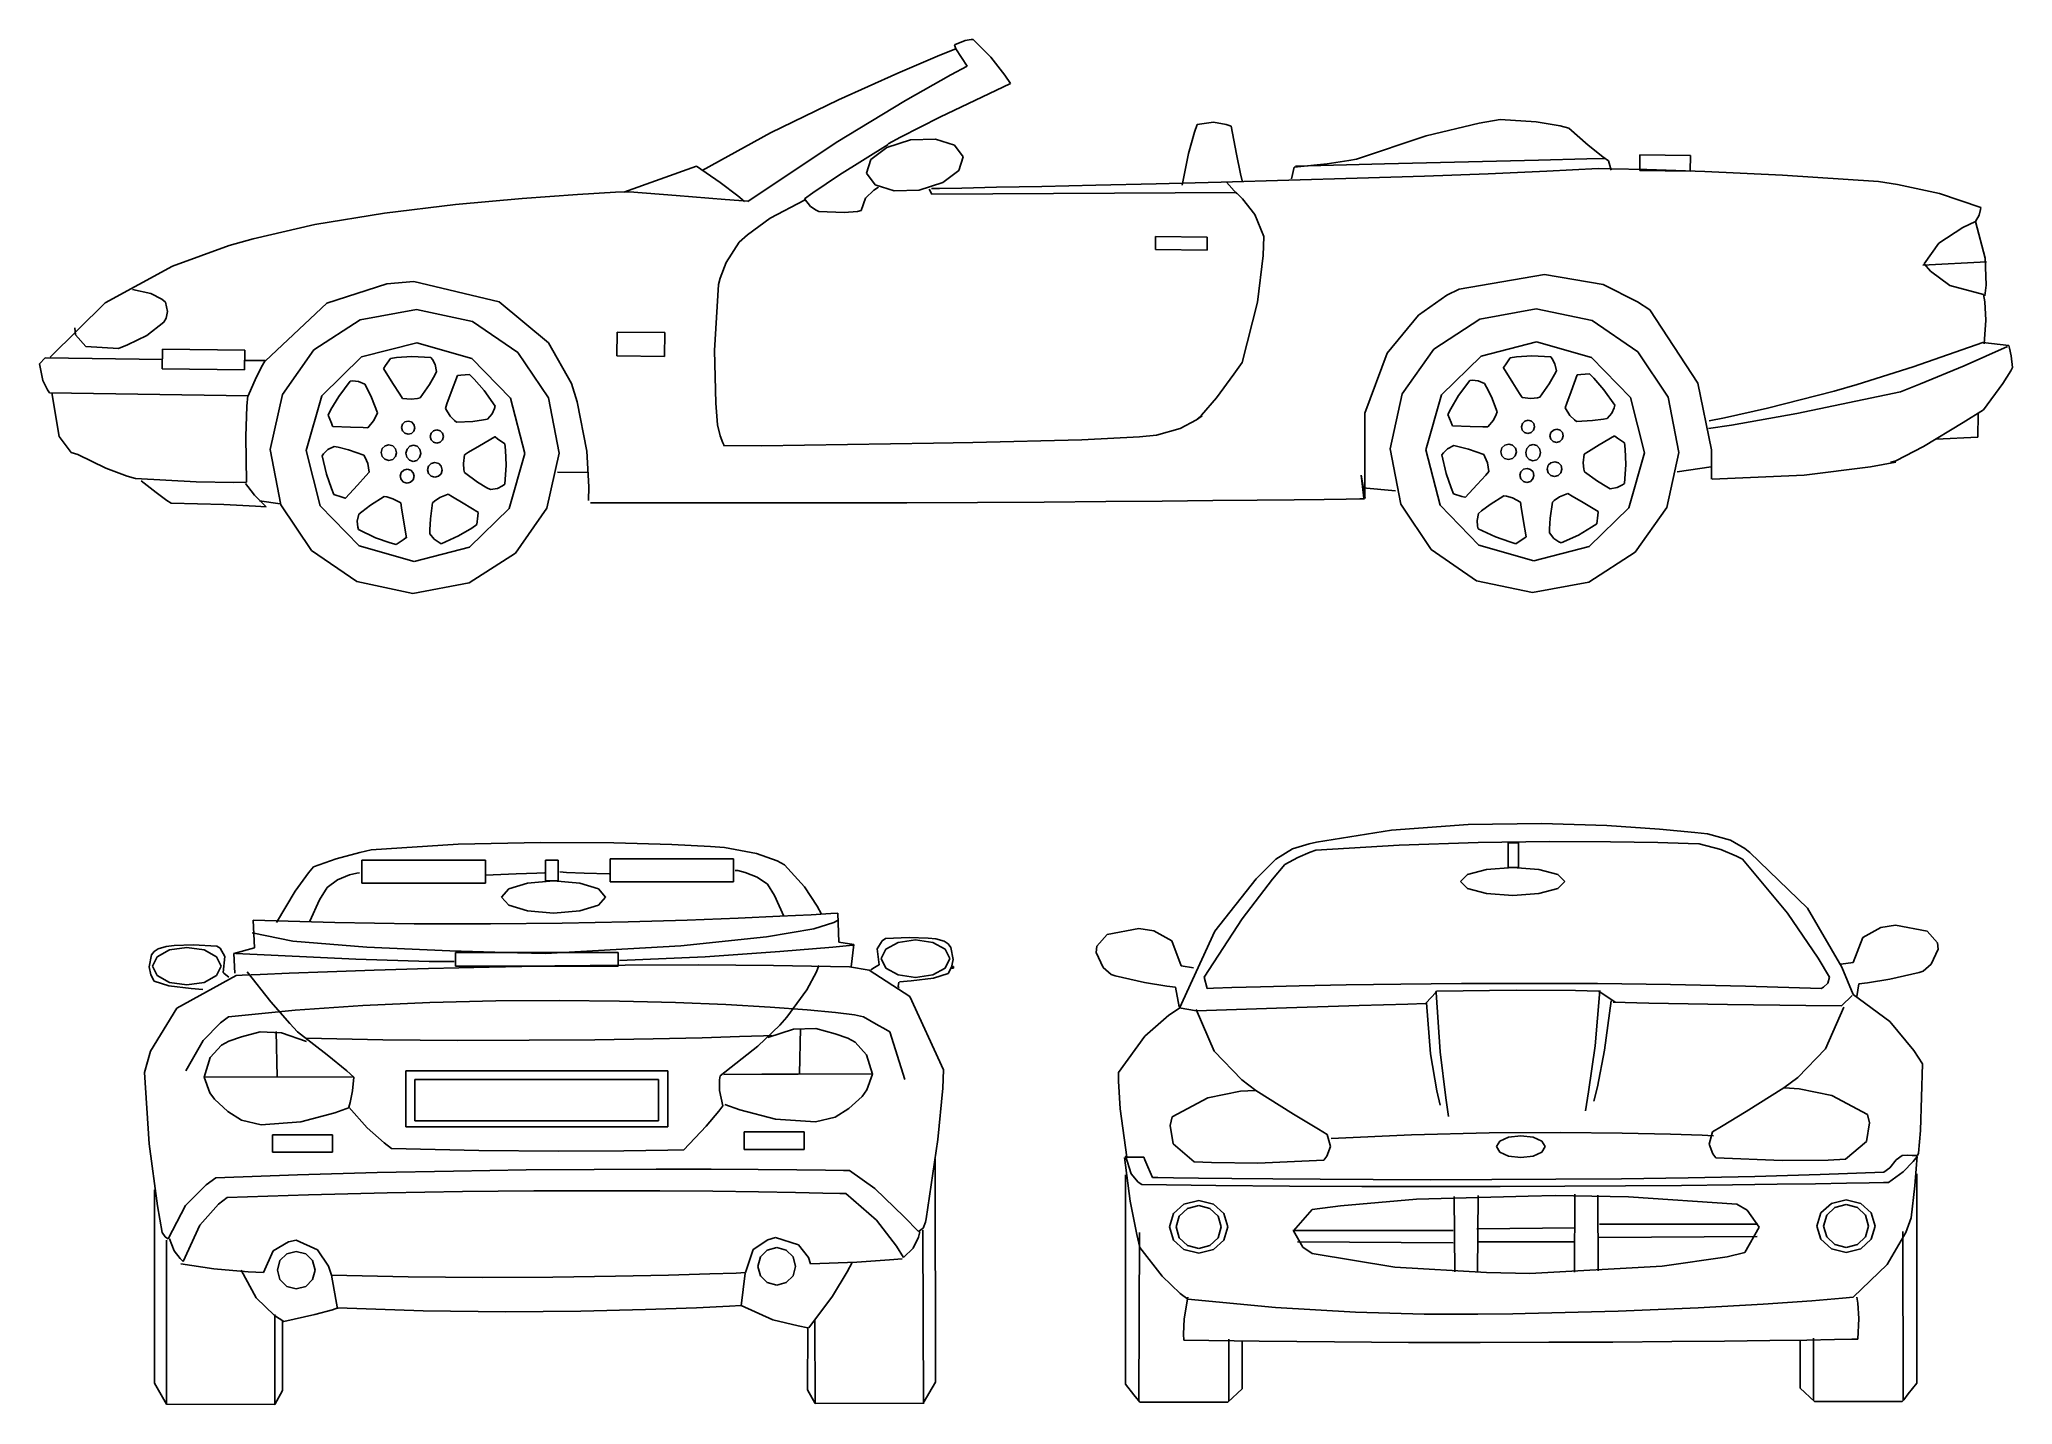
# Model space of a CAD drawing. Extents: x 6796 to 11184, y 929 to 3966.
import ezdxf

# ---------------------------------------------------------------- set-up
doc = ezdxf.new("R2010")
doc.units = 0
doc.header["$LTSCALE"] = 0.000394
doc.header["$MEASUREMENT"] = 0
doc.layers.add('LAYER_1', color=7, linetype='CONTINUOUS')

msp = doc.modelspace()

# ---------------------------------------------------------------- linework, layer by layer
at = {"layer": 'LAYER_1', "color": 7, "linetype": 'Continuous'}
for p, q in [((8831, 3954.2), (8854.9, 3963.3)), ((8834, 3945), (8831, 3954.2)), ((8854.9, 3963.3), (8868.4, 3965.9)), ((8868.4, 3965.9), (8872.6, 3966)), ((8872.6, 3966), (8912.4, 3926.7)), ((8705.4, 3891.3), (8798.6, 3930.7)), ((8798.6, 3930.7), (8834, 3945)), ((8823.3, 3887.3), (8859.6, 3906.3)), ((8859.6, 3906.3), (8834, 3945)), ((8912.4, 3926.7), (8943.4, 3886.6)), ((8573.5, 3832), (8705.4, 3891.3)), ((8722.1, 3830.5), (8823.3, 3887.3)), ((8955.8, 3868.2), (8798.8, 3792.7)), ((8943.4, 3886.6), (8955.8, 3868.2)), ((8421.9, 3757.9), (8573.5, 3832)), ((8567.8, 3736.4), (8722.1, 3830.5)), ((8798.8, 3792.7), (8711.1, 3748.2)), ((9365.4, 3759.6), (9371.3, 3776.7)), ((9371.3, 3776.7), (9407.6, 3781.9)), ((9407.6, 3781.9), (9435.3, 3777)), ((9435.3, 3777), (9446.4, 3772.9)), ((9880.6, 3751.4), (9998.1, 3779.6)), ((9998.1, 3779.6), (10044.6, 3788.2)), ((10044.6, 3788.2), (10125.3, 3782.7)), ((10125.3, 3782.7), (10178.4, 3773.7)), ((8270, 3674.4), (8421.9, 3757.9)), ((8372, 3605.5), (8567.8, 3736.4)), ((8683.8, 3732), (8575.8, 3664.7)), ((8680.7, 3725.8), (8733.6, 3742.7)), ((8711.1, 3748.2), (8683.8, 3733.5)), ((8733.6, 3742.7), (8789.1, 3744.2)), ((8789.1, 3744.2), (8831.1, 3730.6)), ((8831.1, 3730.6), (8850.6, 3704.9)), ((9352.1, 3712.4), (9365.4, 3759.6)), ((9446.4, 3772.9), (9458.7, 3710.4)), ((9725.7, 3699.9), (9880.6, 3751.4)), ((10178.4, 3773.7), (10197.5, 3768.9)), ((10197.5, 3768.9), (10240.8, 3730.4)), ((10240.8, 3730.4), (10273.3, 3704.8)), ((8635.6, 3668.4), (8645.5, 3699.1)), ((8645.5, 3699.1), (8680.7, 3725.8)), ((8850.6, 3704.9), (8840.7, 3674.2)), ((9337.8, 3641.4), (9352.1, 3712.4)), ((9458.7, 3710.4), (9467.5, 3667.3)), ((9586.8, 3681.5), (9660.1, 3689.6)), ((9589.7, 3684.3), (9787.7, 3688.9)), ((9660.1, 3689.6), (9708.3, 3696.8)), ((9708.3, 3696.8), (9725.7, 3699.9)), ((9787.7, 3688.9), (9974.1, 3693.5)), ((9974.1, 3693.5), (10130.3, 3697.5)), ((10130.3, 3697.5), (10237.6, 3700.4)), ((10237.6, 3700.4), (10277.5, 3701.4)), ((10273.3, 3704.8), (10286.1, 3695.6)), ((10286.1, 3695.6), (10291.6, 3675.3)), ((10355.2, 3674.4), (10355.6, 3709.1)), ((10355.6, 3709.1), (10468.3, 3707.6)), ((10468.3, 3707.6), (10467.8, 3673)), ((8095.8, 3625.9), (8257.8, 3683.7)), ((8257.8, 3683.7), (8310.5, 3647.5)), ((8310.5, 3647.5), (8349.2, 3617.8)), ((8575.8, 3664.7), (8516.2, 3624.7)), ((8655.1, 3642.7), (8635.6, 3668.4)), ((8697.1, 3629.1), (8655.1, 3642.7)), ((8805.5, 3647.5), (8752.6, 3630.7)), ((8840.7, 3674.2), (8805.5, 3647.5)), ((9279.9, 3644.9), (9145.4, 3641.7)), ((9424.6, 3648.5), (9279.9, 3644.9)), ((9575.2, 3652.6), (9424.6, 3648.5)), ((9458.9, 3622.5), (9436.1, 3648.8)), ((9467.5, 3667.3), (9470.8, 3651.2)), ((9727.2, 3657), (9575.2, 3652.6)), ((9580.7, 3655.6), (9586.8, 3681.5)), ((9876.4, 3661.9), (9727.2, 3657)), ((10018.3, 3667.1), (9876.4, 3661.9)), ((10148.5, 3672.7), (10018.3, 3667.1)), ((10262.8, 3678.5), (10148.5, 3672.7)), ((10290.5, 3678.3), (10262.8, 3678.5)), ((10370.9, 3676.7), (10290.5, 3678.3)), ((10467.8, 3673), (10355.2, 3674.4)), ((10499.8, 3672.3), (10370.9, 3676.7)), ((10673, 3664), (10499.8, 3672.3)), ((10886.4, 3650.2), (10673, 3664)), ((10928.8, 3643.1), (10886.4, 3650.2)), ((11021.8, 3623.2), (10928.8, 3643.1)), ((7563.4, 3579.6), (7721.8, 3598.7)), ((7721.8, 3598.7), (7869.8, 3612.3)), ((7869.8, 3612.3), (7993.1, 3621.1)), ((7993.1, 3621.1), (8077.4, 3625.9)), ((8077.4, 3625.9), (8108.7, 3627.3)), ((8108.7, 3627.3), (8212.4, 3619)), ((8212.4, 3619), (8321.1, 3610)), ((8321.1, 3610), (8371.5, 3605.8)), ((8349.2, 3617.8), (8364.3, 3605.6)), ((8497.9, 3608.5), (8421.1, 3568.4)), ((8516.2, 3624.7), (8498, 3611.5)), ((8498, 3611.5), (8510.9, 3594.6)), ((8623.5, 3585.3), (8633.2, 3613.1)), ((8633.2, 3613.1), (8652.2, 3630.8)), ((8652.2, 3630.8), (8662.6, 3637)), ((8752.6, 3630.7), (8697.1, 3629.1)), ((8780.6, 3621.7), (8774.6, 3632.5)), ((8797.7, 3634.5), (8780.1, 3634.2)), ((9457.9, 3625.2), (8780.6, 3621.7)), ((8847.3, 3635.4), (8797.7, 3634.5)), ((8924.8, 3637), (8847.3, 3635.4)), ((9025.6, 3639.1), (8924.8, 3637)), ((9145.4, 3641.7), (9025.6, 3639.1)), ((9471.6, 3611.5), (9457.9, 3625.2)), ((9499.1, 3576.2), (9471.6, 3611.5)), ((11113.9, 3592.4), (11021.8, 3623.2)), ((7408.6, 3554.3), (7563.4, 3579.6)), ((8421.1, 3568.4), (8370.6, 3531.4)), ((8510.9, 3594.6), (8523.9, 3585.9)), ((8523.9, 3585.9), (8529.9, 3583.5)), ((8529.9, 3583.5), (8586.2, 3580.8)), ((8586.2, 3580.8), (8615.3, 3583.3)), ((8615.3, 3583.3), (8623.5, 3585.3)), ((9519.6, 3527.7), (9499.1, 3576.2)), ((11073.8, 3547.3), (11101.9, 3560.8)), ((11101.9, 3560.8), (11110.3, 3575.3)), ((11101.9, 3560.8), (11123.6, 3479.3)), ((11110.3, 3575.3), (11113.4, 3587.4)), ((11113.4, 3587.4), (11113.9, 3592.4)), ((7218.5, 3507.7), (7271.8, 3522.1)), ((7271.8, 3522.1), (7408.6, 3554.3)), ((8352.4, 3515.1), (8323.2, 3469.7)), ((8370.6, 3531.4), (8352.4, 3515.1)), ((9278.1, 3498.5), (9278.5, 3527.7)), ((9278.5, 3527.7), (9393.6, 3526.2)), ((9393.6, 3526.2), (9393.3, 3497)), ((9517.7, 3485.5), (9519.6, 3527.7)), ((10988.1, 3466.9), (11020.4, 3513)), ((11020.4, 3513), (11073.8, 3547.3)), ((7092.2, 3461.9), (7218.5, 3507.7)), ((8323.2, 3469.7), (8309.8, 3434.6)), ((9393.3, 3497), (9278.1, 3498.5)), ((9505.2, 3381.1), (9517.7, 3485.5)), ((10985.1, 3464), (11126.8, 3470.9)), ((11001.7, 3450.1), (10988.1, 3466.9)), ((11123.6, 3479.3), (11125.6, 3419.2)), ((6942.6, 3380.3), (7092.2, 3461.9)), ((7568.8, 3422.6), (7629, 3427.2)), ((7629, 3427.2), (7818.4, 3382.5)), ((8309.8, 3434.6), (8306.6, 3420.5)), ((9954, 3410.2), (10143.6, 3442.7)), ((10143.6, 3442.7), (10274.1, 3420.8)), ((11044.8, 3418.2), (11001.7, 3450.1)), ((6819.9, 3258.8), (6942.6, 3380.3)), ((7002.8, 3409.3), (7043.7, 3400.8)), ((7043.7, 3400.8), (7068.6, 3388.1)), ((7068.6, 3388.1), (7076.9, 3381.5)), ((7076.9, 3381.5), (7080.9, 3360.7)), ((7299.2, 3250.9), (7435.3, 3378.9)), ((7435.3, 3378.9), (7568.8, 3422.6)), ((7818.4, 3382.5), (7928.4, 3290.8)), ((8306.6, 3420.5), (8297.6, 3273.6)), ((9471.4, 3247.3), (9505.2, 3381.1)), ((9863.6, 3352.6), (9926.6, 3397.2)), ((9926.6, 3397.2), (9954, 3410.2)), ((10274.1, 3420.8), (10350.5, 3382.3)), ((10350.5, 3382.3), (10377.7, 3364.6)), ((11120.1, 3398.7), (11044.8, 3418.2)), ((11122.5, 3382.4), (11120.1, 3398.7)), ((11125.3, 3341.7), (11122.5, 3382.4)), ((11125.6, 3419.2), (11122.9, 3395.8)), ((7073.2, 3337.3), (7035, 3307.6)), ((7077.9, 3345.6), (7073.2, 3337.3)), ((7080.9, 3360.7), (7077.9, 3345.6)), ((7406.7, 3275.5), (7509.7, 3341.9)), ((7509.7, 3341.9), (7634.8, 3365.2)), ((7634.8, 3365.2), (7759.3, 3338.7)), ((7759.3, 3338.7), (7860.5, 3269.6)), ((9793.2, 3267.9), (9863.6, 3352.6)), ((9897, 3277.1), (10000, 3343.6)), ((10000, 3343.6), (10125.1, 3366.9)), ((10125.1, 3366.9), (10249.6, 3340.4)), ((10249.6, 3340.4), (10350.8, 3271.2)), ((10377.7, 3364.6), (10484.4, 3201.2)), ((11121.5, 3288.9), (11125.3, 3341.7)), ((6876.2, 3308.6), (6874.7, 3324.1)), ((6899.3, 3282.9), (6876.2, 3308.6)), ((7035, 3307.6), (6992.4, 3286.2)), ((7512.5, 3259.5), (7635.6, 3291.2)), ((7635.6, 3291.2), (7757.9, 3256.4)), ((8080.1, 3261.8), (8080.8, 3315)), ((8080.8, 3315), (8187.2, 3313.6)), ((8187.2, 3313.6), (8186.5, 3260.4)), ((10002.9, 3261.2), (10126, 3292.9)), ((10126, 3292.9), (10248.2, 3258)), ((11118.7, 3291.9), (10963.3, 3237.7)), ((11176.4, 3285.3), (11118.7, 3291.9)), ((6809.3, 3257.3), (6796.2, 3244.5)), ((7069.7, 3253.9), (6809.3, 3257.3)), ((6972.2, 3278.1), (6899.3, 3282.9)), ((6992.4, 3286.2), (6972.2, 3278.1)), ((7069.5, 3233.3), (7070, 3277.1)), ((7070, 3277.1), (7253.1, 3274.7)), ((7253.1, 3274.7), (7252.5, 3230.9)), ((7298.1, 3251.3), (7252.8, 3251.5)), ((7292.4, 3241.3), (7298.1, 3251.3)), ((7336.5, 3175.9), (7406.7, 3275.5)), ((7424, 3173.3), (7512.5, 3259.5)), ((7576.7, 3256.2), (7566.1, 3240.2)), ((7590.6, 3258), (7576.7, 3256.2)), ((7624.6, 3260.2), (7590.6, 3258)), ((7666.9, 3258.3), (7624.6, 3260.2)), ((7670.2, 3253.9), (7666.9, 3258.3)), ((7676.4, 3242.4), (7670.2, 3253.9)), ((7757.9, 3256.4), (7844.1, 3167.8)), ((7860.5, 3269.6), (7928.1, 3168.3)), ((7928.4, 3290.8), (7979.3, 3200.3)), ((8186.5, 3260.4), (8080.1, 3261.8)), ((8297.6, 3273.6), (8300.6, 3156.6)), ((9452.7, 3221), (9471.4, 3247.3)), ((9743.9, 3134.8), (9793.2, 3267.9)), ((9826.8, 3177.6), (9897, 3277.1)), ((9914.4, 3174.9), (10002.9, 3261.2)), ((10067.1, 3257.9), (10056.5, 3241.9)), ((10081, 3259.6), (10067.1, 3257.9)), ((10115, 3261.9), (10081, 3259.6)), ((10157.2, 3260), (10115, 3261.9)), ((10160.6, 3255.5), (10157.2, 3260)), ((10166.8, 3244.1), (10160.6, 3255.5)), ((10248.2, 3258), (10334.5, 3169.5)), ((10350.8, 3271.2), (10418.5, 3169.9)), ((11173.5, 3282.5), (11076.8, 3240.1)), ((11177.9, 3279), (11176.4, 3285.3)), ((11181.2, 3261.7), (11177.9, 3279)), ((11184.4, 3236.1), (11181.2, 3261.7)), ((6796.2, 3244.5), (6804.1, 3207.1)), ((6804.1, 3207.1), (6813.8, 3186.2)), ((7252.5, 3230.9), (7069.5, 3233.3)), ((7260.1, 3173.1), (7278.2, 3213.9)), ((7278.2, 3213.9), (7292.4, 3241.3)), ((7487, 3205.8), (7461.7, 3171.9)), ((7492.6, 3206.1), (7487, 3205.8)), ((7505.5, 3204.7), (7492.6, 3206.1)), ((7520, 3198.8), (7505.5, 3204.7)), ((7562.2, 3234.3), (7561.7, 3233.5)), ((7561.7, 3233.5), (7582.5, 3200.2)), ((7566.1, 3240.2), (7562.2, 3234.3)), ((7663.4, 3198.1), (7675.6, 3219.1)), ((7675.6, 3219.1), (7679.6, 3227)), ((7679.6, 3227), (7676.4, 3242.4)), ((7725.7, 3218.2), (7712.1, 3181.4)), ((7726.7, 3218.3), (7725.7, 3218.2)), ((7733.7, 3218.8), (7726.7, 3218.3)), ((7752.9, 3220.3), (7733.7, 3218.8)), ((7762.8, 3210.4), (7752.9, 3220.3)), ((7785.4, 3184.9), (7762.8, 3210.4)), ((9414, 3168.6), (9452.7, 3221)), ((9977.4, 3207.5), (9952.1, 3173.5)), ((9982.9, 3207.7), (9977.4, 3207.5)), ((9995.9, 3206.4), (9982.9, 3207.7)), ((10010.4, 3200.4), (9995.9, 3206.4)), ((10052.6, 3236), (10052, 3235.1)), ((10052, 3235.1), (10072.8, 3201.8)), ((10056.5, 3241.9), (10052.6, 3236)), ((10153.8, 3199.8), (10166, 3220.7)), ((10166, 3220.7), (10170, 3228.7)), ((10170, 3228.7), (10166.8, 3244.1)), ((10216, 3219.9), (10202.5, 3183)), ((10217, 3220), (10216, 3219.9)), ((10224.1, 3220.5), (10217, 3220)), ((10243.2, 3221.9), (10224.1, 3220.5)), ((10253.2, 3212), (10243.2, 3221.9)), ((10275.7, 3186.5), (10253.2, 3212)), ((10963.3, 3237.7), (10838.8, 3198.5)), ((11076.8, 3240.1), (10979.6, 3199.6)), ((11162.5, 3200.4), (11180.7, 3228.8)), ((11180.7, 3228.8), (11184.4, 3236.1)), ((6813.8, 3186.2), (6818.6, 3179.8)), ((6818.6, 3179.8), (7260.1, 3173.1)), ((6823.8, 3179.7), (6840.2, 3082.2)), ((7257.5, 3149.7), (7259.5, 3174.1)), ((7309.6, 3053.5), (7336.5, 3175.9)), ((7389.1, 3051.1), (7424, 3173.3)), ((7461.7, 3171.9), (7444.5, 3142.5)), ((7524.4, 3191), (7520, 3198.8)), ((7534.9, 3169.2), (7524.4, 3191)), ((7547.8, 3135.4), (7534.9, 3169.2)), ((7582.5, 3200.2), (7597.6, 3176.4)), ((7597.6, 3176.4), (7603.4, 3167.4)), ((7603.4, 3167.4), (7623.1, 3165.4)), ((7623.1, 3165.4), (7637.3, 3167.1)), ((7637.3, 3167.1), (7642.8, 3168.5)), ((7642.8, 3168.5), (7663.4, 3198.1)), ((7712.1, 3181.4), (7702.6, 3154.9)), ((7809.8, 3150.3), (7785.4, 3184.9)), ((7844.1, 3167.8), (7875.8, 3044.8)), ((7928.1, 3168.3), (7951.8, 3045.2)), ((7979.3, 3200.3), (7991.8, 3159.4)), ((9380.8, 3130.2), (9414, 3168.6)), ((9799.9, 3055.2), (9826.8, 3177.6)), ((9879.5, 3052.7), (9914.4, 3174.9)), ((9952.1, 3173.5), (9934.9, 3144.1)), ((10014.8, 3192.6), (10010.4, 3200.4)), ((10025.3, 3170.8), (10014.8, 3192.6)), ((10038.2, 3137.1), (10025.3, 3170.8)), ((10072.8, 3201.8), (10088, 3178.1)), ((10088, 3178.1), (10093.8, 3169)), ((10093.8, 3169), (10113.4, 3167)), ((10113.4, 3167), (10127.7, 3168.7)), ((10127.7, 3168.7), (10133.1, 3170.2)), ((10133.1, 3170.2), (10153.8, 3199.8)), ((10202.5, 3183), (10193, 3156.6)), ((10300.1, 3152), (10275.7, 3186.5)), ((10334.5, 3169.5), (10366.2, 3046.4)), ((10418.5, 3169.9), (10442.2, 3046.8)), ((10484.4, 3201.2), (10514.9, 3052.6)), ((10787.9, 3183.5), (10639.8, 3145.6)), ((10935.2, 3181.6), (10704.9, 3133.8)), ((10838.8, 3198.5), (10787.9, 3183.5)), ((10979.6, 3199.6), (10935.2, 3181.6)), ((11119.6, 3141.6), (11162.5, 3200.4)), ((7254.9, 3082.4), (7257.5, 3149.7)), ((7444.5, 3142.5), (7438.2, 3130)), ((7438.2, 3130), (7445.5, 3112.2)), ((7526.7, 3102.2), (7539.4, 3117.4)), ((7539.4, 3117.4), (7546, 3130.1)), ((7546, 3130.1), (7547.8, 3135.4)), ((7609.2, 3115.1), (7616.6, 3117)), ((7616.6, 3117), (7624, 3114.9)), ((7702.6, 3154.9), (7699, 3144.7)), ((7699, 3144.7), (7709.5, 3128)), ((7709.5, 3128), (7719.5, 3117.8)), ((7719.5, 3117.8), (7724, 3114.3)), ((7724, 3114.3), (7760.1, 3116.1)), ((7760.1, 3116.1), (7784.1, 3119.4)), ((7784.1, 3119.4), (7792.8, 3121.1)), ((7792.8, 3121.1), (7803, 3133)), ((7803, 3133), (7808.3, 3144.9)), ((7808.3, 3144.9), (7809.8, 3150.3)), ((7991.8, 3159.4), (8013.8, 3049.6)), ((8300.6, 3156.6), (8304.1, 3108.8)), ((9333.5, 3100.4), (9369.3, 3119.3)), ((9369.3, 3119.3), (9382.3, 3128.7)), ((9371.6, 3121.7), (9380.8, 3130.2)), ((9377.1, 3125), (9371.6, 3121.7)), ((9382.3, 3128.7), (9377.1, 3125)), ((9744, 2944.9), (9743.9, 3134.8)), ((9934.9, 3144.1), (9928.5, 3131.6)), ((9928.5, 3131.6), (9935.8, 3113.9)), ((10017.1, 3103.9), (10029.7, 3119)), ((10029.7, 3119), (10036.3, 3131.8)), ((10036.3, 3131.8), (10038.2, 3137.1)), ((10094.2, 3111.5), (10099.5, 3116.7)), ((10099.5, 3116.7), (10106.9, 3118.6)), ((10106.9, 3118.6), (10114.3, 3116.5)), ((10114.3, 3116.5), (10119.5, 3111.2)), ((10193, 3156.6), (10189.4, 3146.4)), ((10189.4, 3146.4), (10199.8, 3129.6)), ((10199.8, 3129.6), (10209.9, 3119.4)), ((10209.9, 3119.4), (10214.4, 3116)), ((10214.4, 3116), (10250.4, 3117.8)), ((10250.4, 3117.8), (10274.4, 3121)), ((10274.4, 3121), (10283.2, 3122.7)), ((10283.2, 3122.7), (10293.4, 3134.7)), ((10293.4, 3134.7), (10298.7, 3146.6)), ((10298.7, 3146.6), (10300.1, 3152)), ((10543.8, 3124.4), (10509.7, 3117.7)), ((10639.8, 3145.6), (10543.8, 3124.4)), ((10704.9, 3133.8), (10559.3, 3108.1)), ((11074.9, 3113.5), (11119.6, 3141.6)), ((11108, 3133.1), (11107.3, 3081.1)), ((6840.2, 3082.2), (6867.1, 3047)), ((7257, 2980.7), (7254.9, 3082.4)), ((7445.5, 3112.2), (7448.2, 3105.7)), ((7448.2, 3105.7), (7448.6, 3104.8)), ((7448.6, 3104.8), (7487.8, 3103.3)), ((7487.8, 3103.3), (7515.9, 3102.5)), ((7515.9, 3102.5), (7526.7, 3102.2)), ((7601.7, 3102.5), (7603.8, 3109.9)), ((7603.6, 3095.1), (7601.7, 3102.5)), ((7608.8, 3089.7), (7603.6, 3095.1)), ((7603.8, 3109.9), (7609.2, 3115.1)), ((7616.2, 3087.6), (7608.8, 3089.7)), ((7623.6, 3089.5), (7616.2, 3087.6)), ((7629, 3094.7), (7623.6, 3089.5)), ((7624, 3114.9), (7629.2, 3109.5)), ((7631.1, 3102.1), (7629, 3094.7)), ((7629.2, 3109.5), (7631.1, 3102.1)), ((7665.4, 3082.7), (7667.5, 3090)), ((7667.3, 3075.2), (7665.4, 3082.7)), ((7672.5, 3069.9), (7667.3, 3075.2)), ((7667.5, 3090), (7672.8, 3095.2)), ((7672.8, 3095.2), (7680.2, 3097.1)), ((7680.2, 3097.1), (7687.6, 3095)), ((7692.6, 3074.9), (7687.3, 3069.7)), ((7687.6, 3095), (7692.8, 3089.7)), ((7694.7, 3082.3), (7692.6, 3074.9)), ((7692.8, 3089.7), (7694.7, 3082.3)), ((7808.7, 3082.1), (7774.9, 3062.1)), ((7809.5, 3081.5), (7808.7, 3082.1)), ((7815.3, 3077.5), (7809.5, 3081.5)), ((7831, 3066.5), (7815.3, 3077.5)), ((8304.1, 3108.8), (8310.5, 3083.8)), ((8310.5, 3083.8), (8316.3, 3068.1)), ((8871.8, 3069.2), (9114.2, 3075.1)), ((9114.2, 3075.1), (9242.7, 3082.1)), ((9242.7, 3082.1), (9280.4, 3085.4)), ((9280.4, 3085.4), (9333.5, 3100.4)), ((9935.8, 3113.9), (9938.5, 3107.4)), ((9938.5, 3107.4), (9938.9, 3106.4)), ((9938.9, 3106.4), (9978.1, 3105)), ((9978.1, 3105), (10006.3, 3104.2)), ((10006.3, 3104.2), (10017.1, 3103.9)), ((10092.1, 3104.1), (10094.2, 3111.5)), ((10094, 3096.7), (10092.1, 3104.1)), ((10099.2, 3091.4), (10094, 3096.7)), ((10106.6, 3089.3), (10099.2, 3091.4)), ((10114, 3091.2), (10106.6, 3089.3)), ((10119.3, 3096.4), (10114, 3091.2)), ((10121.4, 3103.8), (10119.3, 3096.4)), ((10119.5, 3111.2), (10121.4, 3103.8)), ((10155.7, 3084.3), (10157.8, 3091.7)), ((10157.6, 3076.9), (10155.7, 3084.3)), ((10162.8, 3071.6), (10157.6, 3076.9)), ((10157.8, 3091.7), (10163.2, 3096.9)), ((10163.2, 3096.9), (10170.6, 3098.8)), ((10170.6, 3098.8), (10178, 3096.7)), ((10183, 3076.6), (10177.6, 3071.4)), ((10178, 3096.7), (10183.2, 3091.4)), ((10185.1, 3083.9), (10183, 3076.6)), ((10183.2, 3091.4), (10185.1, 3083.9)), ((10299, 3083.7), (10265.2, 3063.8)), ((10299.9, 3083.2), (10299, 3083.7)), ((10305.7, 3079.1), (10299.9, 3083.2)), ((10321.4, 3068.1), (10305.7, 3079.1)), ((10559.3, 3108.1), (10508.5, 3100.4)), ((10986.7, 3060.3), (11074.9, 3113.5)), ((11107.3, 3081.1), (11014.8, 3076.5)), ((6867.1, 3047), (6881.3, 3042.3)), ((6881.3, 3042.3), (6944.2, 3012)), ((7333.3, 2930.4), (7309.6, 3053.5)), ((7420.9, 2928), (7389.1, 3051.1)), ((7428.3, 3044.3), (7424.9, 3039.9)), ((7424.9, 3039.9), (7434.4, 2998.7)), ((7437.7, 3053.3), (7428.3, 3044.3)), ((7451.7, 3060.5), (7437.7, 3053.3)), ((7460.4, 3058.8), (7451.7, 3060.5)), ((7483.9, 3052.7), (7460.4, 3058.8)), ((7517.9, 3040.7), (7483.9, 3052.7)), ((7520.8, 3035.8), (7517.9, 3040.7)), ((7526.2, 3022.6), (7520.8, 3035.8)), ((7556.1, 3046.9), (7558.6, 3055.6)), ((7558.3, 3038.2), (7556.1, 3046.9)), ((7564.4, 3031.9), (7558.3, 3038.2)), ((7558.6, 3055.6), (7564.8, 3061.7)), ((7573.1, 3029.4), (7564.4, 3031.9)), ((7564.8, 3061.7), (7573.6, 3064)), ((7581.9, 3031.7), (7573.1, 3029.4)), ((7573.6, 3064), (7582.2, 3061.5)), ((7588.1, 3037.8), (7581.9, 3031.7)), ((7582.2, 3061.5), (7588.4, 3055.2)), ((7590.6, 3046.5), (7588.1, 3037.8)), ((7588.4, 3055.2), (7590.6, 3046.5)), ((7611.3, 3045.3), (7613.7, 3054.5)), ((7613.5, 3036.2), (7611.3, 3045.3)), ((7619.3, 3029.6), (7613.5, 3036.2)), ((7613.7, 3054.5), (7619.7, 3060.9)), ((7627.5, 3027), (7619.3, 3029.6)), ((7619.7, 3060.9), (7628, 3063.3)), ((7635.8, 3029.4), (7627.5, 3027)), ((7628, 3063.3), (7636.2, 3060.7)), ((7641.8, 3035.8), (7635.8, 3029.4)), ((7636.2, 3060.7), (7642, 3054.1)), ((7644.2, 3044.9), (7641.8, 3035.8)), ((7642, 3054.1), (7644.2, 3044.9)), ((7679.9, 3067.8), (7672.5, 3069.9)), ((7687.3, 3069.7), (7679.9, 3067.8)), ((7741.6, 3042), (7739.1, 3022.4)), ((7750.8, 3047.6), (7741.6, 3042)), ((7774.9, 3062.1), (7750.8, 3047.6)), ((7832.5, 3052.5), (7831, 3066.5)), ((7833.9, 3018.5), (7832.5, 3052.5)), ((7875.8, 3044.8), (7840.9, 2922.5)), ((7951.8, 3045.2), (7924.9, 2922.8)), ((8013.8, 3049.6), (8018.4, 2970.3)), ((8316.3, 3068.1), (8318.9, 3062.6)), ((8318.1, 3062.9), (8317.3, 3062.6)), ((8317.3, 3062.6), (8402.2, 3062.1)), ((8318.6, 3062.7), (8318.1, 3062.9)), ((8318.9, 3062.6), (8318.6, 3062.7)), ((8402.2, 3062.1), (8593, 3064.5)), ((8593, 3064.5), (8784.6, 3067.7)), ((8784.6, 3067.7), (8871.8, 3069.2)), ((9823.6, 2932.1), (9799.9, 3055.2)), ((9911.2, 2929.6), (9879.5, 3052.7)), ((9918.7, 3046), (9915.3, 3041.6)), ((9915.3, 3041.6), (9924.8, 3000.3)), ((9928, 3055), (9918.7, 3046)), ((9942, 3062.2), (9928, 3055)), ((9950.7, 3060.5), (9942, 3062.2)), ((9974.2, 3054.4), (9950.7, 3060.5)), ((10008.3, 3042.4), (9974.2, 3054.4)), ((10011.1, 3037.5), (10008.3, 3042.4)), ((10016.6, 3024.2), (10011.1, 3037.5)), ((10046.4, 3048.6), (10048.9, 3057.3)), ((10048.7, 3039.9), (10046.4, 3048.6)), ((10054.8, 3033.6), (10048.7, 3039.9)), ((10048.9, 3057.3), (10055.2, 3063.4)), ((10063.5, 3031.1), (10054.8, 3033.6)), ((10055.2, 3063.4), (10063.9, 3065.6)), ((10072.2, 3033.3), (10063.5, 3031.1)), ((10063.9, 3065.6), (10072.6, 3063.2)), ((10078.5, 3039.5), (10072.2, 3033.3)), ((10072.6, 3063.2), (10078.7, 3056.9)), ((10081, 3048.1), (10078.5, 3039.5)), ((10078.7, 3056.9), (10081, 3048.1)), ((10101.7, 3047), (10104.1, 3056.1)), ((10103.8, 3037.8), (10101.7, 3047)), ((10109.6, 3031.3), (10103.8, 3037.8)), ((10104.1, 3056.1), (10110, 3062.6)), ((10117.9, 3028.7), (10109.6, 3031.3)), ((10110, 3062.6), (10118.3, 3064.9)), ((10126.2, 3031), (10117.9, 3028.7)), ((10118.3, 3064.9), (10126.6, 3062.3)), ((10132.1, 3037.5), (10126.2, 3031)), ((10126.6, 3062.3), (10132.4, 3055.8)), ((10134.5, 3046.6), (10132.1, 3037.5)), ((10132.4, 3055.8), (10134.5, 3046.6)), ((10170.2, 3069.4), (10162.8, 3071.6)), ((10177.6, 3071.4), (10170.2, 3069.4)), ((10231.9, 3043.6), (10229.4, 3024)), ((10241.1, 3049.2), (10231.9, 3043.6)), ((10265.2, 3063.8), (10241.1, 3049.2)), ((10322.8, 3054.2), (10321.4, 3068.1)), ((10324.2, 3020.2), (10322.8, 3054.2)), ((10366.2, 3046.4), (10331.3, 2924.2)), ((10442.2, 3046.8), (10415.3, 2924.4)), ((10514.9, 3052.6), (10514.8, 2987.7)), ((10913, 3025.4), (10924.6, 3028.6)), ((10924.6, 3028.6), (10986.7, 3060.3)), ((6944.2, 3012), (6991.1, 2994.6)), ((6991.1, 2994.6), (7009.6, 2989)), ((7009.6, 2989), (7144.7, 2981.4)), ((7434.4, 2998.7), (7445.6, 2966.5)), ((7503.5, 2974.2), (7522.4, 2995.1)), ((7522.4, 2995.1), (7529.5, 3003.1)), ((7529.5, 3003.1), (7526.2, 3022.6)), ((7598.6, 2994.6), (7600.8, 3002.4)), ((7600.6, 2986.7), (7598.6, 2994.6)), ((7606.1, 2981), (7600.6, 2986.7)), ((7600.8, 3002.4), (7606.5, 3007.9)), ((7606.5, 3007.9), (7614.3, 3009.9)), ((7614.3, 3009.9), (7622.1, 3007.7)), ((7627.4, 2986.3), (7621.8, 2980.8)), ((7622.1, 3007.7), (7627.6, 3002)), ((7629.7, 2994.2), (7627.4, 2986.3)), ((7627.6, 3002), (7629.7, 2994.2)), ((7659.2, 3008.5), (7661.6, 3016.7)), ((7661.4, 3000.2), (7659.2, 3008.5)), ((7667.2, 2994.2), (7661.4, 3000.2)), ((7661.6, 3016.7), (7667.5, 3022.5)), ((7675.4, 2991.8), (7667.2, 2994.2)), ((7667.5, 3022.5), (7675.9, 3024.6)), ((7683.7, 2994), (7675.4, 2991.8)), ((7675.9, 3024.6), (7684.1, 3022.3)), ((7689.7, 2999.8), (7683.7, 2994)), ((7684.1, 3022.3), (7689.9, 3016.3)), ((7692, 3008), (7689.7, 2999.8)), ((7689.9, 3016.3), (7692, 3008)), ((7739.1, 3022.4), (7740.4, 3008.1)), ((7740.4, 3008.1), (7741.7, 3002.6)), ((7741.7, 3002.6), (7770.8, 2981.2)), ((7830.9, 2976.3), (7833.9, 3018.5)), ((7948.7, 3003.2), (8017, 3002.4)), ((9744.8, 2945.6), (9736, 2996.5)), ((9736, 2996.5), (9738.4, 2971)), ((9924.8, 3000.3), (9936, 2968.2)), ((9993.9, 2975.8), (10012.7, 2996.7)), ((10012.7, 2996.7), (10019.9, 3004.8)), ((10019.9, 3004.8), (10016.6, 3024.2)), ((10088.9, 2996.2), (10091.2, 3004)), ((10091, 2988.4), (10088.9, 2996.2)), ((10096.5, 2982.7), (10091, 2988.4)), ((10091.2, 3004), (10096.8, 3009.5)), ((10096.8, 3009.5), (10104.7, 3011.6)), ((10104.7, 3011.6), (10112.5, 3009.3)), ((10117.8, 2988), (10112.1, 2982.5)), ((10112.5, 3009.3), (10118, 3003.7)), ((10120, 2995.8), (10117.8, 2988)), ((10118, 3003.7), (10120, 2995.8)), ((10149.6, 3010.1), (10151.9, 3018.4)), ((10151.7, 3001.8), (10149.6, 3010.1)), ((10157.5, 2995.8), (10151.7, 3001.8)), ((10151.9, 3018.4), (10157.9, 3024.2)), ((10165.8, 2993.5), (10157.5, 2995.8)), ((10157.9, 3024.2), (10166.2, 3026.3)), ((10174.1, 2995.6), (10165.8, 2993.5)), ((10166.2, 3026.3), (10174.4, 3024)), ((10180, 3001.4), (10174.1, 2995.6)), ((10174.4, 3024), (10180.3, 3018)), ((10182.4, 3009.7), (10180, 3001.4)), ((10180.3, 3018), (10182.4, 3009.7)), ((10229.4, 3024), (10230.8, 3009.8)), ((10230.8, 3009.8), (10232.1, 3004.3)), ((10232.1, 3004.3), (10261.2, 2982.9)), ((10321.3, 2977.9), (10324.2, 3020.2)), ((10513.9, 3015.3), (10438.9, 3003.8)), ((10516.7, 2987.6), (10721.3, 2996.2)), ((10721.3, 2996.2), (10868.3, 3015.2)), ((10868.3, 3015.2), (10924.6, 3025.7)), ((10918.8, 3025.2), (10913, 3025.4)), ((10924.6, 3025.7), (10918.8, 3025.2)), ((7022.4, 2983.7), (7055.5, 2958)), ((7055.5, 2958), (7079.5, 2940.4)), ((7079.5, 2940.4), (7088.8, 2933.9)), ((7144.7, 2981.4), (7228.4, 2980.1)), ((7228.4, 2980.1), (7257, 2980.7)), ((7259.5, 2971), (7254.4, 2978.1)), ((7274.7, 2952.3), (7259.5, 2971)), ((7300.2, 2926), (7274.7, 2952.3)), ((7445.6, 2966.5), (7451.1, 2953.6)), ((7451.1, 2953.6), (7469.3, 2947.7)), ((7469.3, 2947.7), (7476.1, 2945.5)), ((7476.1, 2945.5), (7477, 2945.2)), ((7477, 2945.2), (7503.5, 2974.2)), ((7562.9, 2948.9), (7532.3, 2929.8)), ((7568.5, 2948.1), (7562.9, 2948.9)), ((7582.3, 2944.1), (7568.5, 2948.1)), ((7599.6, 2934.6), (7582.3, 2944.1)), ((7613.9, 2978.8), (7606.1, 2981)), ((7621.8, 2980.8), (7613.9, 2978.8)), ((7686.9, 2946.8), (7675, 2938.9)), ((7705.3, 2953.9), (7686.9, 2946.8)), ((7714.6, 2948.5), (7705.3, 2953.9)), ((7738.8, 2934.1), (7714.6, 2948.5)), ((7770.8, 2981.2), (7791.5, 2968.5)), ((7791.5, 2968.5), (7799.3, 2964.4)), ((7799.3, 2964.4), (7814.8, 2967.2)), ((7814.8, 2967.2), (7826.4, 2973)), ((7826.4, 2973), (7830.9, 2976.3)), ((8018.4, 2970.3), (8017.3, 2939.9)), ((9405.9, 2939.9), (9504.1, 2940.9)), ((9504.1, 2940.9), (9587.1, 2941.8)), ((9587.1, 2941.8), (9653.5, 2942.6)), ((9653.5, 2942.6), (9702.5, 2943.3)), ((9702.5, 2943.3), (9732.6, 2943.7)), ((9732.6, 2943.7), (9743, 2943.8)), ((9738.4, 2971), (9741.5, 2945.5)), ((9739.8, 2968), (9812.1, 2962)), ((9936, 2968.2), (9941.4, 2955.3)), ((9941.4, 2955.3), (9959.7, 2949.3)), ((9959.7, 2949.3), (9966.4, 2947.2)), ((9966.4, 2947.2), (9967.4, 2946.8)), ((9967.4, 2946.8), (9993.9, 2975.8)), ((10053.3, 2950.6), (10022.7, 2931.4)), ((10058.9, 2949.8), (10053.3, 2950.6)), ((10072.6, 2945.8), (10058.9, 2949.8)), ((10089.9, 2936.3), (10072.6, 2945.8)), ((10104.3, 2980.5), (10096.5, 2982.7)), ((10112.1, 2982.5), (10104.3, 2980.5)), ((10165.3, 2940.5), (10161.1, 2936.8)), ((10177.2, 2948.5), (10165.3, 2940.5)), ((10195.7, 2955.6), (10177.2, 2948.5)), ((10205, 2950.1), (10195.7, 2955.6)), ((10229.2, 2935.8), (10205, 2950.1)), ((10261.2, 2982.9), (10281.8, 2970.2)), ((10281.8, 2970.2), (10289.7, 2966)), ((10289.7, 2966), (10305.1, 2968.8)), ((10305.1, 2968.8), (10316.7, 2974.7)), ((10316.7, 2974.7), (10321.3, 2977.9)), ((7088.8, 2933.9), (7206.6, 2931)), ((7206.6, 2931), (7276.9, 2927.6)), ((7276.9, 2927.6), (7300.2, 2926)), ((7285.3, 2939.5), (7331.4, 2932.9)), ((7400.9, 2829.1), (7333.3, 2930.4)), ((7507.1, 2839.5), (7420.9, 2928)), ((7506.2, 2909.4), (7503.1, 2894)), ((7512.9, 2915.2), (7506.2, 2909.4)), ((7532.3, 2929.8), (7512.9, 2915.2)), ((7601.4, 2924), (7599.6, 2934.6)), ((7606, 2896.2), (7601.4, 2924)), ((7612.2, 2857.4), (7606, 2896.2)), ((7665.7, 2899.4), (7664.3, 2875.2)), ((7670.7, 2935.1), (7665.7, 2899.4)), ((7675, 2938.9), (7670.7, 2935.1)), ((7772.5, 2913.8), (7738.8, 2934.1)), ((7840.9, 2922.5), (7752.4, 2836.3)), ((7769.3, 2886.8), (7771.5, 2905.8)), ((7771.5, 2905.8), (7772.3, 2912.8)), ((7772.3, 2912.8), (7772.5, 2913.8)), ((7924.9, 2922.8), (7854.7, 2823.2)), ((8021.9, 2935.3), (8206.4, 2934.8)), ((8206.4, 2934.8), (8385.9, 2934.7)), ((8385.9, 2934.7), (8559.2, 2934.9)), ((8559.2, 2934.9), (8725.3, 2935.3)), ((8725.3, 2935.3), (8882.8, 2936)), ((8882.8, 2936), (9030.8, 2936.8)), ((9030.8, 2936.8), (9168.1, 2937.8)), ((9168.1, 2937.8), (9293.5, 2938.8)), ((9293.5, 2938.8), (9405.9, 2939.9)), ((9891.3, 2830.8), (9823.6, 2932.1)), ((9997.5, 2841.1), (9911.2, 2929.6)), ((9996.5, 2911.1), (9993.4, 2895.7)), ((10003.3, 2916.9), (9996.5, 2911.1)), ((10022.7, 2931.4), (10003.3, 2916.9)), ((10091.8, 2925.6), (10089.9, 2936.3)), ((10096.4, 2897.9), (10091.8, 2925.6)), ((10102.5, 2859.1), (10096.4, 2897.9)), ((10156.1, 2901), (10154.7, 2876.8)), ((10161.1, 2936.8), (10156.1, 2901)), ((10262.8, 2915.5), (10229.2, 2935.8)), ((10331.3, 2924.2), (10242.8, 2837.9)), ((10259.7, 2888.4), (10261.9, 2907.5)), ((10261.9, 2907.5), (10262.7, 2914.5)), ((10262.7, 2914.5), (10262.8, 2915.5)), ((10415.3, 2924.4), (10345, 2824.9)), ((7503.1, 2894), (7504.3, 2881.1)), ((7504.3, 2881.1), (7505.6, 2875.7)), ((7505.6, 2875.7), (7543.8, 2857.4)), ((7543.8, 2857.4), (7575.9, 2846.2)), ((7589.5, 2842.4), (7605.5, 2853)), ((7605.5, 2853), (7611.3, 2856.9)), ((7611.3, 2856.9), (7612.2, 2857.4)), ((7664.3, 2875.2), (7664.4, 2866.3)), ((7664.4, 2866.3), (7674.2, 2854)), ((7674.2, 2854), (7684.9, 2846.6)), ((7689.9, 2844.1), (7728.4, 2861.5)), ((7728.4, 2861.5), (7757.7, 2878.9)), ((7757.7, 2878.9), (7769.3, 2886.8)), ((9993.4, 2895.7), (9994.7, 2882.7)), ((9994.7, 2882.7), (9996, 2877.3)), ((9996, 2877.3), (10034.2, 2859.1)), ((10034.2, 2859.1), (10066.3, 2847.9)), ((10079.8, 2844), (10095.8, 2854.6)), ((10095.8, 2854.6), (10101.7, 2858.5)), ((10101.7, 2858.5), (10102.5, 2859.1)), ((10154.7, 2876.8), (10154.7, 2867.9)), ((10154.7, 2867.9), (10164.6, 2855.6)), ((10164.6, 2855.6), (10175.2, 2848.2)), ((10180.2, 2845.7), (10218.8, 2863.2)), ((10218.8, 2863.2), (10248.1, 2880.5)), ((10248.1, 2880.5), (10259.7, 2888.4)), ((7502.1, 2760), (7400.9, 2829.1)), ((7629.3, 2804.6), (7507.1, 2839.5)), ((7575.9, 2846.2), (7589.5, 2842.4)), ((7752.4, 2836.3), (7629.3, 2804.6)), ((7684.9, 2846.6), (7689.9, 2844.1)), ((7854.7, 2823.2), (7751.7, 2756.7)), ((9992.5, 2761.6), (9891.3, 2830.8)), ((10119.7, 2806.2), (9997.5, 2841.1)), ((10066.3, 2847.9), (10079.8, 2844)), ((10242.8, 2837.9), (10119.7, 2806.2)), ((10175.2, 2848.2), (10180.2, 2845.7)), ((10345, 2824.9), (10242.1, 2758.4)), ((7626.6, 2733.5), (7502.1, 2760)), ((7751.7, 2756.7), (7626.6, 2733.5)), ((10117, 2735.1), (9992.5, 2761.6)), ((10242.1, 2758.4), (10117, 2735.1)), ((9636.5, 2179.6), (9803.2, 2206.7)), ((9803.2, 2206.7), (9973.6, 2219.6)), ((9973.6, 2219.6), (10136.9, 2221.8)), ((10136.9, 2221.8), (10282.4, 2217.1)), ((10282.4, 2217.1), (10399.6, 2209.2)), ((10399.6, 2209.2), (10477.8, 2201.7)), ((10477.8, 2201.7), (10506.2, 2198.4)), ((10506.2, 2198.4), (10557.3, 2184.4)), ((7455.8, 2142.7), (7509.1, 2157.2)), ((7509.1, 2157.2), (7533.9, 2163.2)), ((7533.9, 2163.2), (7727.7, 2175.2)), ((7727.7, 2175.2), (7911.2, 2179.4)), ((7911.2, 2179.4), (8073.3, 2178.3)), ((8073.3, 2178.3), (8202.9, 2174.5)), ((8202.9, 2174.5), (8288.8, 2170.3)), ((8288.8, 2170.3), (8319.9, 2168.4)), ((8319.9, 2168.4), (8391.1, 2155)), ((8391.1, 2155), (8437.2, 2138.1)), ((9546.2, 2142), (9583, 2165.1)), ((9583, 2165.1), (9619.8, 2176.5)), ((9595, 2145.8), (9622.6, 2157.7)), ((9619.8, 2176.5), (9636.5, 2179.6)), ((9622.6, 2157.7), (9634.9, 2162.5)), ((9634.9, 2162.5), (9820.3, 2173.4)), ((9820.3, 2173.4), (9995.9, 2179.3)), ((9995.9, 2179.3), (10154.8, 2181.4)), ((10062.4, 2178.6), (10085.3, 2178.6)), ((10062.4, 2123.4), (10062.4, 2178.6)), ((10085.3, 2178.6), (10085.3, 2123.4)), ((10154.8, 2181.4), (10290.2, 2181)), ((10290.2, 2181), (10395.3, 2179.2)), ((10395.3, 2179.2), (10463.3, 2177.2)), ((10463.3, 2177.2), (10487.5, 2176.3)), ((10487.5, 2176.3), (10536, 2163.3)), ((10536, 2163.3), (10570.8, 2148.7)), ((10557.3, 2184.4), (10589.3, 2166.1)), ((10589.3, 2166.1), (10600.3, 2157)), ((10600.3, 2157), (10728.4, 2033.2)), ((7365.1, 2071), (7394.4, 2111.6)), ((7394.4, 2111.6), (7405.4, 2124.7)), ((7405.4, 2124.7), (7455.8, 2142.7)), ((7459.4, 2096.5), (7485.7, 2107.3)), ((7485.7, 2107.3), (7502.4, 2111.3)), ((7502.4, 2111.3), (7508.2, 2111.9)), ((7513.3, 2140.1), (7788.2, 2140.1)), ((7513.3, 2088.7), (7513.3, 2140.1)), ((7788.2, 2140.1), (7788.2, 2088.7)), ((7788.2, 2106.7), (7856.4, 2109.2)), ((7856.4, 2109.2), (7902.4, 2111.1)), ((7902.4, 2111.1), (7919.2, 2111.9)), ((7921.8, 2140.1), (7950, 2140.1)), ((7921.8, 2093.9), (7921.8, 2140.1)), ((7950, 2140.1), (7950, 2093.9)), ((7968.7, 2112.5), (7953.4, 2113.8)), ((8008, 2110.9), (7968.7, 2112.5)), ((8063.6, 2109.8), (8008, 2110.9)), ((8340.1, 2143.1), (8065.2, 2143.1)), ((8065.2, 2143.1), (8065.2, 2091.7)), ((8340.1, 2091.7), (8340.1, 2143.1)), ((8349.4, 2116.7), (8343.6, 2117.2)), ((8366.1, 2112.7), (8349.4, 2116.7)), ((8392.4, 2101.8), (8366.1, 2112.7)), ((8437.2, 2138.1), (8453.5, 2129.8)), ((8453.5, 2129.8), (8497.7, 2080.7)), ((9502.2, 2098.7), (9546.2, 2142)), ((9538.4, 2097.6), (9565.9, 2130.3)), ((9565.9, 2130.3), (9595, 2145.8)), ((9956.6, 2092.4), (9972.5, 2108.1)), ((9972.5, 2108.1), (10014.2, 2119.2)), ((10014.2, 2119.2), (10072.7, 2123.4)), ((10085.3, 2123.4), (10062.4, 2123.4)), ((10072.7, 2123.4), (10131.2, 2119.2)), ((10131.2, 2119.2), (10172.9, 2108.1)), ((10172.9, 2108.1), (10188.8, 2092.4)), ((10570.8, 2148.7), (10584, 2141.8)), ((10584, 2141.8), (10684.1, 2021.8)), ((7323.2, 2001.4), (7365.1, 2071)), ((7419.4, 2051.9), (7436, 2079.3)), ((7436, 2079.3), (7459.4, 2096.5)), ((7788.2, 2088.7), (7513.3, 2088.7)), ((7824.1, 2057.9), (7840, 2076)), ((7840, 2076), (7881.5, 2089)), ((7881.5, 2089), (7939.7, 2093.9)), ((7950, 2093.9), (7921.8, 2093.9)), ((7939.7, 2093.9), (7998, 2089)), ((7998, 2089), (8039.5, 2076)), ((8039.5, 2076), (8055.4, 2057.9)), ((8065.2, 2091.7), (8340.1, 2091.7)), ((8415.3, 2086.2), (8392.4, 2101.8)), ((8430.7, 2061.5), (8415.3, 2086.2)), ((8497.7, 2080.7), (8525.8, 2037.7)), ((9410.6, 1981.9), (9502.2, 2098.7)), ((9470.9, 2009.1), (9538.4, 2097.6)), ((9972.5, 2076.8), (9956.6, 2092.4)), ((10014.2, 2065.6), (9972.5, 2076.8)), ((10072.7, 2061.4), (10014.2, 2065.6)), ((10131.2, 2065.6), (10072.7, 2061.4)), ((10172.9, 2076.8), (10131.2, 2065.6)), ((10188.8, 2092.4), (10172.9, 2076.8)), ((7397.7, 2004), (7419.4, 2051.9)), ((7840, 2039.8), (7824.1, 2057.9)), ((7881.5, 2026.9), (7840, 2039.8)), ((7939.7, 2022), (7881.5, 2026.9)), ((7998, 2026.9), (7939.7, 2022)), ((8039.5, 2039.8), (7998, 2026.9)), ((8055.4, 2057.9), (8039.5, 2039.8)), ((8451.8, 2015), (8430.7, 2061.5)), ((8512.8, 2018.5), (8556.5, 2021)), ((8525.8, 2037.7), (8535.7, 2019.4)), ((8556.5, 2021), (8571.7, 2022)), ((8571.7, 2022), (8574.3, 1957.7)), ((10684.1, 2021.8), (10752.1, 1921.7)), ((10728.4, 2033.2), (10804.7, 1901.9)), ((7269.3, 1978.3), (7359.8, 1959.7)), ((7271.8, 2006.5), (7453.2, 2001.1)), ((7274.4, 1944.9), (7271.8, 2006.5)), ((7453.2, 2001.1), (7629.9, 1998.5)), ((7629.9, 1998.5), (7799.3, 1998.2)), ((7799.3, 1998.2), (7958.7, 1999.8)), ((7958.7, 1999.8), (8105.4, 2002.8)), ((8105.4, 2002.8), (8236.8, 2006.6)), ((8236.8, 2006.6), (8350.3, 2010.8)), ((8350.3, 2010.8), (8443.2, 2015)), ((8413, 1969.1), (8518.2, 1987.4)), ((8443.2, 2015), (8512.8, 2018.5)), ((8518.2, 1987.4), (8563.1, 2001)), ((8563.1, 2001), (8572.5, 2006.2)), ((9241.1, 1987.7), (9171.1, 1974.5)), ((9274.3, 1982.4), (9241.1, 1987.7)), ((9314.3, 1960.7), (9274.3, 1982.4)), ((9331.6, 1810.7), (9410.6, 1981.9)), ((9386.7, 1879.8), (9470.9, 2009.1)), ((10851.1, 1968.2), (10891.2, 1989.9)), ((10891.2, 1989.9), (10924.4, 1995.3)), ((10924.4, 1995.3), (10994.4, 1982.1)), ((10994.4, 1982.1), (11017.2, 1956.2)), ((7051, 1936.7), (7045.6, 1928.9)), ((7059.9, 1942.9), (7051, 1936.7)), ((7057.7, 1925.1), (7085.2, 1940.2)), ((7078.4, 1948.1), (7059.9, 1942.9)), ((7095.8, 1949.7), (7078.4, 1948.1)), ((7085.2, 1940.2), (7123.7, 1945.9)), ((7138, 1951.4), (7095.8, 1949.7)), ((7123.7, 1945.9), (7162.3, 1940.2)), ((7190.4, 1948.6), (7138, 1951.4)), ((7162.3, 1940.2), (7189.7, 1925.1)), ((7198, 1943.8), (7190.4, 1948.6)), ((7208.8, 1925.9), (7198, 1943.8)), ((7228.2, 1932), (7274.4, 1944.9)), ((7230.7, 1888.4), (7228.2, 1932)), ((7233.3, 1932), (7499.6, 1919.4)), ((7359.8, 1959.7), (7524.5, 1946.5)), ((7524.5, 1946.5), (7709.1, 1938)), ((7709.1, 1938), (7859.6, 1933.4)), ((8083.6, 1934.6), (7721.4, 1934.6)), ((7721.4, 1934.6), (7721.4, 1903.8)), ((7859.6, 1933.4), (7921.8, 1932)), ((7921.8, 1932), (8222.5, 1949.5)), ((8083.6, 1903.8), (8083.6, 1934.6)), ((8222.5, 1949.5), (8413, 1969.1)), ((8276.8, 1925.1), (8443, 1936.6)), ((8443, 1936.6), (8560.6, 1946.5)), ((8560.6, 1946.5), (8605.2, 1950.8)), ((8574.3, 1957.7), (8607.7, 1952.6)), ((8607.7, 1952.6), (8601.5, 1902.9)), ((8659.6, 1942.8), (8670.5, 1960.6)), ((8663.4, 1907), (8659.6, 1942.8)), ((8678.7, 1942), (8668.3, 1920.9)), ((8670.5, 1960.6), (8678.1, 1965.5)), ((8678.1, 1965.5), (8730.4, 1968.2)), ((8706.2, 1957), (8678.7, 1942)), ((8744.7, 1962.7), (8706.2, 1957)), ((8730.4, 1968.2), (8772.7, 1966.5)), ((8783.3, 1957), (8744.7, 1962.7)), ((8772.7, 1966.5), (8790.1, 1964.9)), ((8810.8, 1942), (8783.3, 1957)), ((8790.1, 1964.9), (8808.5, 1959.7)), ((8808.5, 1959.7), (8817.5, 1953.5)), ((8821.2, 1920.9), (8810.8, 1942)), ((8817.5, 1953.5), (8822.9, 1945.8)), ((8822.9, 1945.8), (8828.2, 1919)), ((9148.2, 1948.7), (9146.4, 1934.6)), ((9146.4, 1934.6), (9161.9, 1900.8)), ((9171.1, 1974.5), (9148.2, 1948.7)), ((9335.2, 1904.6), (9314.3, 1960.7)), ((10830.3, 1912.1), (10851.1, 1968.2)), ((11019, 1942.2), (11003.5, 1908.4)), ((11017.2, 1956.2), (11019, 1942.2)), ((7045.6, 1928.9), (7040.3, 1902.2)), ((7040.3, 1902.2), (7043.6, 1884.7)), ((7047.3, 1904.1), (7057.7, 1925.1)), ((7057.7, 1883), (7047.3, 1904.1)), ((7189.7, 1925.1), (7200.2, 1904.1)), ((7200.2, 1904.1), (7189.7, 1883)), ((7205.1, 1890.2), (7208.8, 1925.9)), ((7206.4, 1888.7), (7205.1, 1890.2)), ((7210.4, 1884.9), (7206.4, 1888.7)), ((7258.5, 1891.8), (7311, 1824.8)), ((7351.3, 1888.4), (7287.4, 1885.6)), ((7436.5, 1891.7), (7351.3, 1888.4)), ((7540.7, 1895.3), (7436.5, 1891.7)), ((7499.6, 1919.4), (7663.2, 1914.7)), ((7661.4, 1898.9), (7540.7, 1895.3)), ((7796.2, 1902.1), (7661.4, 1898.9)), ((7663.2, 1914.7), (7718.8, 1914.1)), ((7721.4, 1903.8), (8083.6, 1903.8)), ((7942.8, 1904.7), (7796.2, 1902.1)), ((8098.7, 1906.3), (7942.8, 1904.7)), ((8086.2, 1916.4), (8276.8, 1925.1)), ((8261.4, 1906.7), (8098.7, 1906.3)), ((8428.6, 1905.5), (8261.4, 1906.7)), ((8597.9, 1902.4), (8428.6, 1905.5)), ((8503.1, 1851.4), (8524.4, 1891.3)), ((8524.4, 1891.3), (8529.8, 1905.7)), ((8641.8, 1894.8), (8597.9, 1902.4)), ((8732.2, 1836.3), (8641.8, 1894.8)), ((8645.4, 1896.1), (8653.7, 1901.4)), ((8653.7, 1901.4), (8660.5, 1905.4)), ((8660.5, 1905.4), (8663.4, 1907)), ((8668.3, 1920.9), (8678.7, 1899.9)), ((8678.7, 1899.9), (8706.2, 1884.9)), ((8783.3, 1884.9), (8810.8, 1899.9)), ((8816.9, 1887.9), (8784.8, 1877)), ((8810.8, 1899.9), (8821.2, 1920.9)), ((8824.8, 1901.6), (8816.9, 1887.9)), ((8828.2, 1919), (8824.8, 1901.6)), ((8829.4, 1903.1), (8825.6, 1903.1)), ((8825.6, 1903.1), (8825.6, 1899.9)), ((8825.6, 1899.9), (8829.4, 1899.9)), ((8829.4, 1899.9), (8829.4, 1903.1)), ((9161.9, 1900.8), (9180, 1885.7)), ((9362.7, 1900.7), (9335.2, 1904.6)), ((10752.1, 1921.7), (10777.1, 1879.8)), ((10802.8, 1908.3), (10830.3, 1912.1)), ((10804.7, 1901.9), (10829.9, 1840.8)), ((10976.8, 1889.7), (10911.8, 1875.3)), ((10985.5, 1893.2), (10976.8, 1889.7)), ((11003.5, 1908.4), (10985.5, 1893.2)), ((7043.6, 1884.7), (7051.6, 1871)), ((7051.6, 1871), (7083.7, 1860.1)), ((7085.2, 1868), (7057.7, 1883)), ((7083.7, 1860.1), (7133.7, 1854.2)), ((7123.7, 1862.3), (7085.2, 1868)), ((7233.4, 1883), (7101.5, 1810.5)), ((7162.3, 1868), (7123.7, 1862.3)), ((7133.7, 1854.2), (7159.8, 1852.5)), ((7189.7, 1883), (7162.3, 1868)), ((7217.1, 1879.8), (7210.4, 1884.9)), ((7247.3, 1883.7), (7233.4, 1883)), ((7287.4, 1885.6), (7247.3, 1883.7)), ((8458.7, 1790.6), (8503.1, 1851.4)), ((8707.6, 1868.6), (8706, 1859.1)), ((8706, 1859.1), (8707.4, 1856.4)), ((8706.2, 1884.9), (8744.7, 1879.2)), ((8707.4, 1856.4), (8708.5, 1856.3)), ((8734.7, 1871.1), (8708.7, 1869.3)), ((8784.8, 1877), (8734.7, 1871.1)), ((8744.7, 1879.2), (8783.3, 1884.9)), ((9180, 1885.7), (9188.7, 1882.2)), ((9188.7, 1882.2), (9253.6, 1867.7)), ((9253.6, 1867.7), (9303.2, 1859.7)), ((9303.2, 1859.7), (9323, 1857.2)), ((9323, 1857.2), (9330.7, 1813.7)), ((9393.6, 1854.5), (9386.7, 1879.8)), ((9407.6, 1855), (9393.6, 1854.5)), ((9447.9, 1856.3), (9407.6, 1855)), ((9512.2, 1858.1), (9447.9, 1856.3)), ((9597.9, 1860.2), (9512.2, 1858.1)), ((9702.5, 1862.2), (9597.9, 1860.2)), ((9823.6, 1864), (9702.5, 1862.2)), ((9958.8, 1865.3), (9823.6, 1864)), ((9892.5, 1835.4), (9900.7, 1845)), ((9900.7, 1845), (9903.5, 1848.4)), ((9902.7, 1845.8), (9911.7, 1713.7)), ((9903.5, 1848.4), (10080.1, 1850.9)), ((10105.5, 1865.8), (9958.8, 1865.3)), ((10080.1, 1850.9), (10212.4, 1849.7)), ((10261.3, 1865.2), (10105.5, 1865.8)), ((10212.4, 1849.7), (10264.6, 1848.4)), ((10266.2, 1850.1), (10256, 1726.8)), ((10423.8, 1863.3), (10261.3, 1865.2)), ((10264.6, 1848.4), (10300.3, 1823.7)), ((10590.4, 1859.9), (10423.8, 1863.3)), ((10758.7, 1854.5), (10590.4, 1859.9)), ((10764, 1857.5), (10758.7, 1854.5)), ((10773.4, 1866.1), (10764, 1857.5)), ((10777.1, 1879.8), (10773.4, 1866.1)), ((10842.5, 1864.8), (10837.8, 1836.9)), ((10862.2, 1867.3), (10842.5, 1864.8)), ((10911.8, 1875.3), (10862.2, 1867.3)), ((7101.5, 1810.5), (7043, 1715.1)), ((7216.7, 1791.3), (7365.1, 1805.9)), ((7311, 1824.8), (7353, 1776.4)), ((7365.1, 1805.9), (7515.1, 1816.3)), ((7515.1, 1816.3), (7664.4, 1823.1)), ((7664.4, 1823.1), (7810.9, 1826.7)), ((7810.9, 1826.7), (7952.2, 1827.6)), ((7952.2, 1827.6), (8086.2, 1826.2)), ((8086.2, 1826.2), (8210.5, 1823)), ((8210.5, 1823), (8323, 1818.5)), ((8323, 1818.5), (8421.4, 1813)), ((8421.4, 1813), (8503.4, 1807.1)), ((8503.4, 1807.1), (8566.7, 1801.2)), ((8566.7, 1801.2), (8609.2, 1795.8)), ((8807.2, 1673.1), (8732.2, 1836.3)), ((9308.1, 1795.3), (9331.6, 1810.7)), ((9330.9, 1811.4), (9369.3, 1804.5)), ((9368.5, 1807.6), (9409.1, 1714.8)), ((9369.3, 1804.5), (9569.4, 1811.1)), ((9569.4, 1811.1), (9731.1, 1816.4)), ((9731.1, 1816.4), (9839.3, 1819.8)), ((9839.3, 1819.8), (9878.7, 1821)), ((9878.7, 1821), (9892.5, 1835.4)), ((9881.4, 1822.4), (9890.1, 1708.7)), ((10291.7, 1826.7), (10277.1, 1716.9)), ((10297.2, 1824.3), (10296.1, 1823.7)), ((10296.1, 1823.7), (10375.5, 1821.9)), ((10299.2, 1824), (10297.2, 1824.3)), ((10300.3, 1823.7), (10299.2, 1824)), ((10375.5, 1821.9), (10550.2, 1819.1)), ((10550.2, 1819.1), (10724.8, 1816.6)), ((10724.8, 1816.6), (10804.2, 1815.5)), ((10808.9, 1813.2), (10768.3, 1720.4)), ((10804.2, 1815.5), (10827.5, 1838.8)), ((10829.9, 1840.8), (10911.8, 1780.7)), ((7160.1, 1738.4), (7198.9, 1778.2)), ((7198.9, 1778.2), (7216.7, 1791.3)), ((7287.4, 1758), (7245.6, 1747)), ((7334.3, 1755.7), (7287.4, 1758)), ((7325.1, 1658.1), (7322.8, 1758.8)), ((7390.2, 1736.4), (7334.3, 1755.7)), ((7353, 1776.4), (7370.2, 1757.8)), ((7370.2, 1757.8), (7436.2, 1707)), ((8393.6, 1726.2), (8442.6, 1772.9)), ((8416, 1745.4), (8473.2, 1764)), ((8442.6, 1772.9), (8458.7, 1790.6)), ((8473.2, 1764), (8522.6, 1765)), ((8486.3, 1664.5), (8488.6, 1765.1)), ((8522.6, 1765), (8565.8, 1753.4)), ((8609.2, 1795.8), (8628.6, 1791.3)), ((8628.6, 1791.3), (8657.4, 1775.2)), ((8657.4, 1775.2), (8678.8, 1762.8)), ((8678.8, 1762.8), (8687.2, 1757.8)), ((8687.2, 1757.8), (8720.7, 1651.8)), ((9254.6, 1748.2), (9308.1, 1795.3)), ((10911.8, 1780.7), (10965.2, 1716.4)), ((7043, 1715.1), (7029.7, 1667.6)), ((7121.8, 1671.3), (7160.1, 1738.4)), ((7200.8, 1728.5), (7175.8, 1700.6)), ((7217.4, 1737.5), (7200.8, 1728.5)), ((7245.6, 1747), (7217.4, 1737.5)), ((7389.7, 1743.9), (7559.7, 1740.4)), ((7559.7, 1740.4), (7726.3, 1739)), ((7726.3, 1739), (7885, 1739.1)), ((7885, 1739.1), (8031.5, 1740.5)), ((8031.5, 1740.5), (8161.3, 1742.6)), ((8161.3, 1742.6), (8270, 1744.9)), ((8270, 1744.9), (8353.1, 1747.2)), ((8310.5, 1660.2), (8393.6, 1726.2)), ((8353.1, 1747.2), (8406.2, 1748.8)), ((8406.2, 1748.8), (8424.9, 1749.5)), ((8565.8, 1753.4), (8594, 1743.9)), ((8594, 1743.9), (8610.7, 1734.9)), ((8610.7, 1734.9), (8635.6, 1707)), ((9196, 1667.6), (9254.6, 1748.2)), ((9409.1, 1714.8), (9470.2, 1651.1)), ((9911.7, 1713.7), (9924.1, 1610.9)), ((10256, 1726.8), (10241.6, 1624.7)), ((10277.1, 1716.9), (10261, 1635.4)), ((10768.3, 1720.4), (10707.2, 1656.7)), ((10965.2, 1716.4), (10984.3, 1686.4)), ((7029.7, 1667.6), (7039.9, 1508.9)), ((7175.8, 1700.6), (7162.5, 1657.1)), ((7436.2, 1707), (7479.9, 1671)), ((7479.9, 1671), (7495.7, 1657.4)), ((7611, 1671.4), (8194.1, 1671.4)), ((7611, 1546.4), (7611, 1671.4)), ((8194.1, 1671.4), (8194.1, 1546.4)), ((8635.6, 1707), (8649, 1663.5)), ((8805.1, 1632.6), (8807.2, 1673.1)), ((9195.9, 1648.1), (9196, 1667.6)), ((9890.1, 1708.7), (9903.9, 1626.5)), ((10984.3, 1686.4), (10979.7, 1538.3)), ((7162.1, 1658.1), (7492.8, 1657)), ((7162.5, 1657.1), (7175.1, 1622.3)), ((7492.8, 1657), (7325.1, 1658.1)), ((7492.8, 1626.4), (7487.5, 1601)), ((7495.7, 1657.4), (7492.8, 1626.4)), ((7630.9, 1652.2), (8173, 1652.2)), ((7630.9, 1559.7), (7630.9, 1652.2)), ((8173, 1652.2), (8173, 1559.7)), ((8308.3, 1627.4), (8308.8, 1651.2)), ((8316.1, 1593.2), (8308.3, 1627.4)), ((8308.8, 1651.2), (8310.5, 1660.2)), ((8649.4, 1664.5), (8318.6, 1663.3)), ((8318.6, 1663.3), (8486.3, 1664.5)), ((8636.4, 1628.7), (8625.9, 1614.4)), ((8649, 1663.5), (8636.4, 1628.7)), ((8794.4, 1518.4), (8805.1, 1632.6)), ((9199.9, 1586.7), (9195.9, 1648.1)), ((9394.7, 1610.9), (9467.6, 1625.7)), ((9467.6, 1625.7), (9499.7, 1627.4)), ((9470.2, 1651.1), (9501.7, 1627.4)), ((9501.7, 1627.4), (9585.4, 1575.1)), ((9903.9, 1626.5), (9911.2, 1595)), ((10241.6, 1624.7), (10234.3, 1582.2)), ((10261, 1635.4), (10253.4, 1603.5)), ((10675.7, 1633), (10591.9, 1580.7)), ((10707.2, 1656.7), (10675.7, 1633)), ((10709.7, 1631.3), (10677.6, 1633)), ((10782.7, 1616.5), (10709.7, 1631.3)), ((7175.1, 1622.3), (7185.6, 1608.1)), ((7185.6, 1608.1), (7215.4, 1580.8)), ((7215.4, 1580.8), (7245.6, 1561.5)), ((7453.3, 1577.8), (7485.8, 1589.6)), ((7487.5, 1601), (7484.6, 1590.4)), ((7484.6, 1590.4), (7525.3, 1544.2)), ((8279.3, 1548.2), (8307.3, 1581.5)), ((8307.3, 1581.5), (8316.1, 1593.2)), ((8354.2, 1584.2), (8320.3, 1596)), ((8432.9, 1563.9), (8354.2, 1584.2)), ((8596.1, 1587.2), (8565.9, 1567.9)), ((8625.9, 1614.4), (8596.1, 1587.2)), ((9214.9, 1479.4), (9199.9, 1586.7)), ((9315.6, 1568.7), (9394.7, 1610.9)), ((9924.1, 1610.9), (9930.3, 1569.5)), ((10591.9, 1580.7), (10536.8, 1547)), ((10861.8, 1574.3), (10782.7, 1616.5)), ((7245.6, 1561.5), (7289.5, 1551.2)), ((7289.5, 1551.2), (7377.2, 1557.6)), ((7377.2, 1557.6), (7453.3, 1577.8)), ((7525.3, 1544.2), (7562.9, 1511.1)), ((8194.1, 1546.4), (7611, 1546.4)), ((8173, 1559.7), (7630.9, 1559.7)), ((8229.6, 1495.6), (8279.3, 1548.2)), ((8522, 1557.6), (8432.9, 1563.9)), ((8565.9, 1567.9), (8522, 1557.6)), ((9311.3, 1549.7), (9315.6, 1568.7)), ((9317.9, 1508.6), (9311.3, 1549.7)), ((9585.4, 1575.1), (9640.5, 1541.4)), ((9640.5, 1541.4), (9660.3, 1529.5)), ((10536.8, 1547), (10517, 1535.1)), ((10859.4, 1514.2), (10866, 1555.4)), ((10866, 1555.4), (10861.8, 1574.3)), ((10979.7, 1538.3), (10975.1, 1488.2)), ((7039.9, 1508.9), (7058.7, 1370.5)), ((7314.4, 1529), (7448.3, 1529)), ((7314.4, 1490), (7314.4, 1529)), ((7448.3, 1529), (7448.3, 1490)), ((7562.9, 1511.1), (7579.4, 1498.3)), ((7579.4, 1498.3), (7773.5, 1493.8)), ((7773.5, 1493.8), (7950.5, 1492.5)), ((7950.5, 1492.5), (8095.6, 1493.3)), ((8095.6, 1493.3), (8193.6, 1494.8)), ((8193.6, 1494.8), (8229.6, 1495.6)), ((8497.1, 1535.4), (8363.2, 1535.4)), ((8363.2, 1535.4), (8363.2, 1496.3)), ((8363.2, 1496.3), (8497.1, 1496.3)), ((8497.1, 1496.3), (8497.1, 1535.4)), ((8768.1, 1341.6), (8794.4, 1518.4)), ((9364.6, 1468.8), (9317.9, 1508.6)), ((9667.9, 1502.5), (9659.4, 1481)), ((9660.3, 1529.5), (9667.9, 1502.5)), ((9668.8, 1520.6), (9847.8, 1528.9)), ((9847.8, 1528.9), (10020.6, 1533)), ((10020.6, 1533), (10179.3, 1533.8)), ((10036.6, 1502.5), (10044, 1514.8)), ((10044, 1490.2), (10036.6, 1502.5)), ((10044, 1514.8), (10063.5, 1523.6)), ((10063.5, 1523.6), (10090.8, 1526.9)), ((10090.8, 1526.9), (10118.1, 1523.6)), ((10118.1, 1523.6), (10137.6, 1514.8)), ((10137.6, 1514.8), (10145, 1502.5)), ((10145, 1502.5), (10137.6, 1490.2)), ((10179.3, 1533.8), (10316.4, 1532.5)), ((10316.4, 1532.5), (10423.9, 1530.1)), ((10423.9, 1530.1), (10494.1, 1527.9)), ((10494.1, 1527.9), (10519.2, 1526.9)), ((10517, 1535.1), (10509.5, 1508.1)), ((10509.5, 1508.1), (10517.9, 1486.6)), ((10812.8, 1474.4), (10859.4, 1514.2)), ((7448.3, 1490), (7314.4, 1490)), ((7547, 1444.6), (7717.4, 1448.2)), ((7717.4, 1448.2), (7879, 1450.6)), ((7879, 1450.6), (8029.8, 1451.9)), ((8029.8, 1451.9), (8167.5, 1452.5)), ((8167.5, 1452.5), (8290, 1452.4)), ((8290, 1452.4), (8395, 1451.8)), ((8395, 1451.8), (8480.5, 1451)), ((8480.5, 1451), (8544.3, 1450.2)), ((8544.3, 1450.2), (8584.2, 1449.6)), ((8584.2, 1449.6), (8597.9, 1449.4)), ((8597.9, 1449.4), (8653.8, 1409.4)), ((8788.1, 1475), (8788.9, 978.5)), ((9209.6, 1478), (9222.2, 1380.9)), ((9211.7, 1482.3), (9223.9, 1442.1)), ((9252.5, 1479.4), (9214.9, 1479.4)), ((9254.9, 1473.5), (9252.5, 1479.4)), ((9261.4, 1457.6), (9254.9, 1473.5)), ((9271.3, 1434.2), (9261.4, 1457.6)), ((9403.1, 1467.1), (9364.6, 1468.8)), ((9505.7, 1466.1), (9403.1, 1467.1)), ((9652.6, 1472.2), (9505.7, 1466.1)), ((9659.4, 1481), (9652.6, 1472.2)), ((10063.5, 1481.4), (10044, 1490.2)), ((10090.8, 1478), (10063.5, 1481.4)), ((10118.1, 1481.4), (10090.8, 1478)), ((10137.6, 1490.2), (10118.1, 1481.4)), ((10517.9, 1486.6), (10524.7, 1477.9)), ((10524.7, 1477.9), (10671.7, 1471.7)), ((10671.7, 1471.7), (10774.2, 1472.7)), ((10774.2, 1472.7), (10812.8, 1474.4)), ((10911.6, 1455.4), (10898.3, 1445.6)), ((10925.5, 1473.1), (10911.6, 1455.4)), ((10938.8, 1483.1), (10925.5, 1473.1)), ((10950.4, 1483.3), (10938.8, 1483.1)), ((10940.9, 1446.1), (10963.5, 1469.5)), ((10961.4, 1482.9), (10950.4, 1483.3)), ((10973, 1483.1), (10961.4, 1482.9)), ((10963.5, 1469.5), (10972, 1480.2)), ((10967.3, 1415.3), (10971.1, 1462.8)), ((10971.1, 1462.8), (10972, 1480.2)), ((10975.1, 1488.2), (10973, 1483.1)), ((7052.1, 1406.3), (7052.1, 976.5)), ((7121.4, 1371.8), (7166.9, 1417.3)), ((7166.9, 1417.3), (7188.8, 1432.8)), ((7188.8, 1432.8), (7370.1, 1439.5)), ((7370.1, 1439.5), (7547, 1444.6)), ((7895.5, 1404.1), (8042.3, 1404.5)), ((8042.3, 1404.5), (8175.9, 1404.2)), ((8653.8, 1409.4), (8719.7, 1346.6)), ((9211.7, 1439.8), (9211.7, 974.2)), ((9223.9, 1442.1), (9239.9, 1423.2)), ((9239.9, 1423.2), (9247.9, 1418.5)), ((9247.9, 1418.5), (9412.7, 1416.3)), ((9283.4, 1434), (9271.3, 1434.2)), ((9318.4, 1433.4), (9283.4, 1434)), ((9374, 1432.6), (9318.4, 1433.4)), ((9448.3, 1431.7), (9374, 1432.6)), ((9412.7, 1416.3), (9576.4, 1414.9)), ((9539.2, 1430.7), (9448.3, 1431.7)), ((9644.5, 1429.9), (9539.2, 1430.7)), ((9576.4, 1414.9), (9737.3, 1414.1)), ((9762.2, 1429.2), (9644.5, 1429.9)), ((9737.3, 1414.1), (9894, 1413.8)), ((9890.2, 1428.9), (9762.2, 1429.2)), ((10026.4, 1429.1), (9890.2, 1428.9)), ((9894, 1413.8), (10044.9, 1413.9)), ((10168.6, 1429.8), (10026.4, 1429.1)), ((10044.9, 1413.9), (10188.7, 1414.5)), ((10314.9, 1431.2), (10168.6, 1429.8)), ((10188.7, 1414.5), (10323.6, 1415.3)), ((10463.1, 1433.3), (10314.9, 1431.2)), ((10323.6, 1415.3), (10448.4, 1416.4)), ((10448.4, 1416.4), (10561.4, 1417.6)), ((10611.1, 1436.4), (10463.1, 1433.3)), ((10561.4, 1417.6), (10661.1, 1418.8)), ((10756.9, 1440.4), (10611.1, 1436.4)), ((10661.1, 1418.8), (10746.1, 1420)), ((10746.1, 1420), (10814.8, 1421.1)), ((10898.3, 1445.6), (10756.9, 1440.4)), ((10814.8, 1421.1), (10865.7, 1422)), ((10865.7, 1422), (10897.4, 1422.6)), ((10897.4, 1422.6), (10908.3, 1422.8)), ((10908.3, 1422.8), (10940.9, 1446.1)), ((10959.3, 1344.1), (10967.3, 1415.3)), ((10971.2, 1441.7), (10971.2, 976.1)), ((7058.7, 1370.5), (7068.8, 1311.2)), ((7082.8, 1297.4), (7121.4, 1371.8)), ((7152.7, 1327.5), (7194.2, 1374.3)), ((7194.2, 1374.3), (7213.9, 1389.5)), ((7213.9, 1389.5), (7394.5, 1395.5)), ((7394.5, 1395.5), (7569.6, 1399.8)), ((7569.6, 1399.8), (7737.3, 1402.6)), ((7737.3, 1402.6), (7895.5, 1404.1)), ((8175.9, 1404.2), (8294.2, 1403.2)), ((8294.2, 1403.2), (8395.4, 1401.9)), ((8395.4, 1401.9), (8477.4, 1400.5)), ((8477.4, 1400.5), (8538.4, 1399.2)), ((8538.4, 1399.2), (8576.4, 1398.3)), ((8576.4, 1398.3), (8589.5, 1397.9)), ((8589.5, 1397.9), (8657.5, 1338.7)), ((9222.2, 1380.9), (9236.7, 1307.3)), ((9318.4, 1353.4), (9341.7, 1374.4)), ((9331.2, 1348), (9349.2, 1365.2)), ((9341.7, 1374.4), (9374.4, 1382.4)), ((9349.2, 1365.2), (9374.4, 1371.7)), ((9374.4, 1382.4), (9407, 1374.4)), ((9374.4, 1371.7), (9399.5, 1365.2)), ((9399.5, 1365.2), (9417.5, 1348)), ((9407, 1374.4), (9430.3, 1353.4)), ((9627, 1363), (9585.2, 1315)), ((9689.6, 1371.1), (9627, 1363)), ((9858.9, 1385.6), (9689.6, 1371.1)), ((10106.9, 1392.4), (9858.9, 1385.6)), ((9942.9, 1391.4), (9943.7, 1224.2)), ((9995.6, 1393.9), (9994.8, 1222.5)), ((10167.2, 1393.5), (10106.9, 1392.4)), ((10330.6, 1390.6), (10167.2, 1393.5)), ((10210.8, 1396.5), (10210, 1223.4)), ((10261.9, 1394.8), (10262.7, 1225.9)), ((10571.1, 1374.8), (10330.6, 1390.6)), ((10593.9, 1361.2), (10571.1, 1374.8)), ((10620.7, 1323.7), (10593.9, 1361.2)), ((10781.5, 1376.3), (10758.2, 1355.3)), ((10789, 1367.1), (10771.1, 1349.9)), ((10814.2, 1384.3), (10781.5, 1376.3)), ((10814.2, 1373.6), (10789, 1367.1)), ((10846.9, 1376.3), (10814.2, 1384.3)), ((10839.4, 1367.1), (10814.2, 1373.6)), ((10857.3, 1349.9), (10839.4, 1367.1)), ((10870.1, 1355.3), (10846.9, 1376.3)), ((7116.2, 1247.2), (7152.7, 1327.5)), ((8657.5, 1338.7), (8702, 1281.3)), ((8719.7, 1346.6), (8751.4, 1314)), ((8751.4, 1314), (8761.9, 1321.2)), ((8762, 930.6), (8761.1, 1316.7)), ((8761.9, 1321.2), (8766.9, 1334.5)), ((8766.9, 1334.5), (8768.1, 1341.6)), ((9309.5, 1323.9), (9318.4, 1353.4)), ((9318.4, 1294.4), (9309.5, 1323.9)), ((9324.4, 1323.9), (9331.2, 1348)), ((9331.2, 1299.8), (9324.4, 1323.9)), ((9417.5, 1348), (9424.3, 1323.9)), ((9424.3, 1323.9), (9417.5, 1299.8)), ((9430.3, 1353.4), (9439.2, 1323.9)), ((9439.2, 1323.9), (9430.3, 1294.4)), ((9993.3, 1319.9), (10212.7, 1321.9)), ((10265.5, 1329.7), (10618.1, 1329.7)), ((10588.7, 1267), (10620.7, 1323.7)), ((10758.2, 1355.3), (10749.3, 1325.8)), ((10749.3, 1325.8), (10758.2, 1296.3)), ((10771.1, 1349.9), (10764.2, 1325.8)), ((10764.2, 1325.8), (10771.1, 1301.7)), ((10864.1, 1325.8), (10857.3, 1349.9)), ((10857.3, 1301.7), (10864.1, 1325.8)), ((10879, 1325.8), (10870.1, 1355.3)), ((10870.1, 1296.3), (10879, 1325.8)), ((10946.9, 1311.6), (10959.3, 1344.1)), ((7068.8, 1311.2), (7076.1, 1301.5)), ((7076.1, 1301.5), (7081, 1297.9)), ((7079, 928.6), (7079, 1294.5)), ((7081, 1297.9), (7082.8, 1297.4)), ((7085.5, 1297.4), (7096, 1270.8)), ((7316.1, 1270.7), (7349.8, 1290.7)), ((7349.8, 1290.7), (7367.4, 1294.6)), ((7367.4, 1294.6), (7414.9, 1273.1)), ((7414.9, 1273.1), (7438.9, 1236.2)), ((8366.3, 1222.1), (8383.7, 1273.4)), ((8383.7, 1273.4), (8415.9, 1295.5)), ((8415, 1272.2), (8436.1, 1277.9)), ((8415.9, 1295.5), (8433.3, 1300.2)), ((8433.3, 1300.2), (8484.5, 1283.8)), ((8436.1, 1277.9), (8457.2, 1272.2)), ((8484.5, 1283.8), (8506.7, 1256.2)), ((8702, 1281.3), (8717.9, 1255.6)), ((8717.9, 1255.6), (8739.7, 1276.6)), ((8739.7, 1276.6), (8751, 1300.9)), ((8751, 1300.9), (8754.2, 1312.6)), ((9236.7, 1307.3), (9243.6, 1278.2)), ((9241.5, 935.9), (9242.5, 1311.6)), ((9243.6, 1278.2), (9292.9, 1214.4)), ((9341.7, 1273.4), (9318.4, 1294.4)), ((9349.2, 1282.6), (9331.2, 1299.8)), ((9374.4, 1265.4), (9341.7, 1273.4)), ((9374.4, 1276.1), (9349.2, 1282.6)), ((9399.5, 1282.6), (9374.4, 1276.1)), ((9407, 1273.4), (9374.4, 1265.4)), ((9417.5, 1299.8), (9399.5, 1282.6)), ((9430.3, 1294.4), (9407, 1273.4)), ((9583.9, 1316), (9940.4, 1316)), ((9585.2, 1315), (9606.1, 1279.2)), ((9594, 1290.5), (9940.4, 1288.6)), ((9606.1, 1279.2), (9627, 1265.1)), ((9995.2, 1290.5), (10208.7, 1290.5)), ((10263.6, 1300.3), (10616.1, 1302.3)), ((10758.2, 1296.3), (10781.5, 1275.3)), ((10771.1, 1301.7), (10789, 1284.5)), ((10781.5, 1275.3), (10814.2, 1267.3)), ((10789, 1284.5), (10814.2, 1278)), ((10814.2, 1278), (10839.4, 1284.5)), ((10814.2, 1267.3), (10846.9, 1275.3)), ((10839.4, 1284.5), (10857.3, 1301.7)), ((10846.9, 1275.3), (10870.1, 1296.3)), ((10905.7, 1239.9), (10946.9, 1311.6)), ((10941.5, 937.8), (10940.5, 1313.5)), ((7096, 1270.8), (7109.5, 1253.4)), ((7109.5, 1253.4), (7116.2, 1247.2)), ((7110.7, 1241.6), (7184.4, 1230.4)), ((7184.4, 1230.4), (7260.1, 1224.1)), ((7294.8, 1222.1), (7316.1, 1270.7)), ((7325.5, 1227.7), (7331.2, 1248.8)), ((7331.2, 1248.8), (7346.3, 1263.8)), ((7346.3, 1263.8), (7367.4, 1269.5)), ((7367.4, 1269.5), (7388.5, 1263.8)), ((7388.5, 1263.8), (7403.5, 1248.8)), ((7403.5, 1248.8), (7409.2, 1227.7)), ((7438.9, 1236.2), (7445.5, 1216.5)), ((8394.2, 1236), (8399.9, 1257.1)), ((8399.9, 1214.9), (8394.2, 1236)), ((8399.9, 1257.1), (8415, 1272.2)), ((8457.2, 1272.2), (8472.2, 1257.1)), ((8472.2, 1257.1), (8477.9, 1236)), ((8477.9, 1236), (8472.2, 1214.9)), ((8506.7, 1256.2), (8511.4, 1241.6)), ((8511.4, 1241.6), (8613.8, 1245.8)), ((8592.7, 1223.6), (8603.9, 1244.9)), ((8613.8, 1245.8), (8687.1, 1250.5)), ((8687.1, 1250.5), (8715.1, 1252.8)), ((9627, 1265.1), (9810.8, 1234.2)), ((9810.8, 1234.2), (10014.5, 1222.1)), ((10110.8, 1220), (10405.3, 1236.6)), ((10405.3, 1236.6), (10550.1, 1257)), ((10550.1, 1257), (10588.7, 1267)), ((10829.6, 1167.6), (10905.7, 1239.9)), ((7244.6, 1227.7), (7277.9, 1165.8)), ((7260.1, 1224.1), (7294.8, 1222.1)), ((7331.2, 1206.6), (7325.5, 1227.7)), ((7346.3, 1191.6), (7331.2, 1206.6)), ((7367.4, 1185.8), (7346.3, 1191.6)), ((7388.5, 1191.6), (7367.4, 1185.8)), ((7403.5, 1206.6), (7388.5, 1191.6)), ((7409.2, 1227.7), (7403.5, 1206.6)), ((7445.5, 1216.5), (7616.5, 1212.7)), ((7445.5, 1216.5), (7458.8, 1141.7)), ((7616.5, 1212.7), (7782.4, 1211.5)), ((7782.4, 1211.5), (7938, 1212.2)), ((7938, 1212.2), (8077.5, 1214.1)), ((8077.5, 1214.1), (8195.6, 1216.7)), ((8195.6, 1216.7), (8286.8, 1219.3)), ((8286.8, 1219.3), (8345.5, 1221.3)), ((8345.5, 1221.3), (8366.3, 1222.1)), ((8365.8, 1221.3), (8357.2, 1148)), ((8415, 1199.9), (8399.9, 1214.9)), ((8436.1, 1194.2), (8415, 1199.9)), ((8457.2, 1199.9), (8436.1, 1194.2)), ((8472.2, 1214.9), (8457.2, 1199.9)), ((8560, 1170.1), (8592.7, 1223.6)), ((9292.9, 1214.4), (9333.2, 1176.1)), ((10014.5, 1222.1), (10110.8, 1220)), ((7277.9, 1165.8), (7319.2, 1126.8)), ((7447.6, 1139.7), (7459.5, 1144)), ((7459.5, 1144), (7649.8, 1137.2)), ((8144.4, 1140.1), (8257.3, 1144.2)), ((8257.3, 1144.2), (8330.9, 1147.7)), ((8330.9, 1147.7), (8357.2, 1149.1)), ((8357.2, 1149.1), (8427.1, 1117.1)), ((8507, 1099.5), (8560, 1170.1)), ((9333.2, 1176.1), (9349.9, 1163.4)), ((9349.9, 1167.6), (9342, 1119.2)), ((9349.9, 1163.4), (9545, 1144.8)), ((9545, 1144.8), (9723.1, 1134.3)), ((10307.2, 1136.4), (10485, 1143.7)), ((10485, 1143.7), (10630, 1152)), ((10630, 1152), (10738.3, 1159.7)), ((10738.3, 1159.7), (10806.1, 1165.4)), ((10806.1, 1165.4), (10829.6, 1167.6)), ((10840.1, 1154.3), (10838.1, 1167.6)), ((10842.5, 1120.1), (10840.1, 1154.3)), ((7319.2, 1126.8), (7339.5, 1113.3)), ((7319.5, 931), (7319.5, 1129.3)), ((7336.7, 959.8), (7336.7, 1113.3)), ((7339.5, 1113.3), (7409, 1128.7)), ((7409, 1128.7), (7447.6, 1139.7)), ((7649.8, 1137.2), (7832.7, 1135.2)), ((7832.7, 1135.2), (8000.2, 1136.6)), ((8000.2, 1136.6), (8144.4, 1140.1)), ((8427.1, 1117.1), (8483.4, 1103.7)), ((8483.4, 1103.7), (8505.1, 1099.1)), ((8504.3, 961.7), (8505.2, 1099.1)), ((8521.5, 932.9), (8520.7, 1116.8)), ((9342, 1119.2), (9340.8, 1085)), ((9723.1, 1134.3), (9875.8, 1129.9)), ((9875.8, 1129.9), (9995.1, 1129.4)), ((9995.1, 1129.4), (10072.7, 1130.6)), ((10072.7, 1130.6), (10100.4, 1131.5)), ((10100.4, 1131.5), (10307.2, 1136.4)), ((10840.2, 1074.1), (10842.5, 1120.1)), ((9340.8, 1085), (9341.4, 1072)), ((9341.4, 1072), (9509.2, 1069.5)), ((9441.3, 935.9), (9441.3, 1074.1)), ((9471.1, 963.6), (9471.1, 1069.9)), ((9509.2, 1069.5), (9676.5, 1067.9)), ((9676.5, 1067.9), (9841, 1067)), ((9841, 1067), (10000.5, 1066.8)), ((10000.5, 1066.8), (10152.8, 1067.1)), ((10152.8, 1067.1), (10295.6, 1067.8)), ((10295.6, 1067.8), (10426.6, 1068.8)), ((10426.6, 1068.8), (10543.6, 1069.9)), ((10543.6, 1069.9), (10644.4, 1071.1)), ((10644.4, 1071.1), (10726.7, 1072.2)), ((10711.9, 965.4), (10711.9, 1071.7)), ((10726.7, 1072.2), (10788.3, 1073.2)), ((10741.6, 937.8), (10741.6, 1076)), ((10788.3, 1073.2), (10826.9, 1073.9)), ((10826.9, 1073.9), (10840.2, 1074.1)), ((7052.1, 976.5), (7079.1, 929.6)), ((8788.9, 978.5), (8761.9, 931.5)), ((9211.7, 974.2), (9230.4, 950.5)), ((10743.7, 935.7), (10711.9, 965.4)), ((10971.2, 976.1), (10952.6, 952.4)), ((7079.1, 929.6), (7319.9, 929.1)), ((7319.9, 929.1), (7336.7, 959.8)), ((8521.1, 931), (8504.3, 961.7)), ((8761.9, 931.5), (8521.1, 931)), ((9230.4, 950.5), (9240.5, 937.6)), ((9240.5, 937.6), (9243.6, 933.8)), ((9243.6, 933.8), (9439.2, 933.8)), ((9439.2, 933.8), (9471.1, 963.6)), ((10939.3, 935.7), (10743.7, 935.7)), ((10942.4, 939.5), (10939.3, 935.7)), ((10952.6, 952.4), (10942.4, 939.5))]:
    msp.add_line(p, q, dxfattribs=at)

doc.saveas('drawing.dxf')
